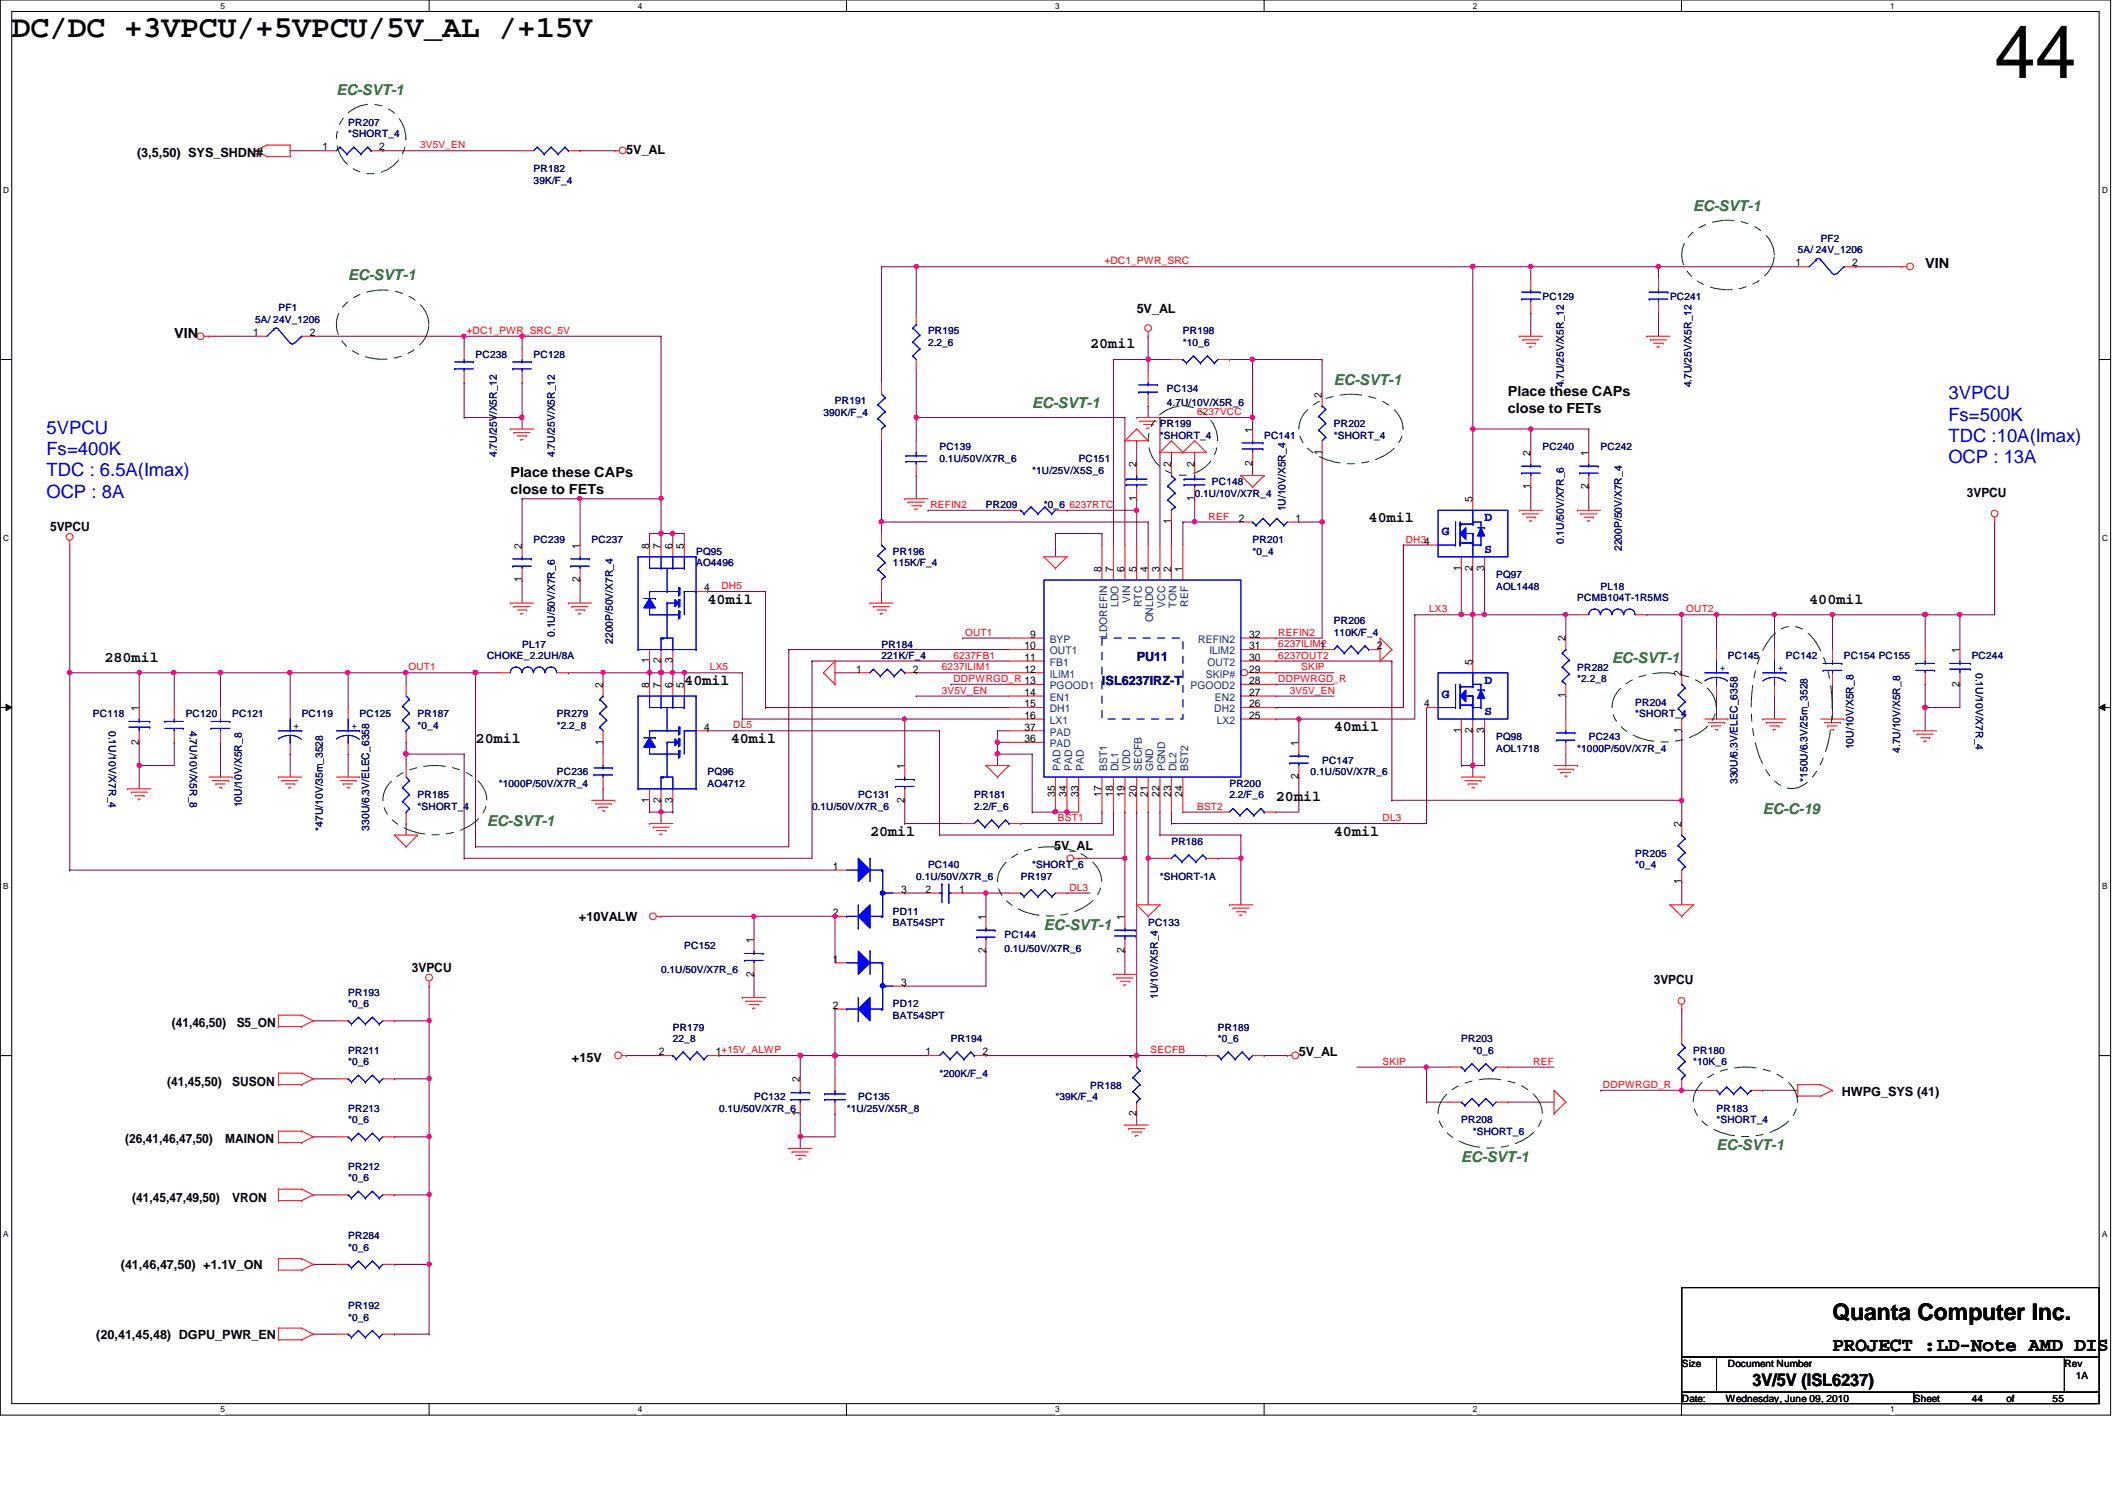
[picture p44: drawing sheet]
<svg xmlns="http://www.w3.org/2000/svg" width="297mm" height="210mm" viewBox="0 0 297 210" stroke-linecap="round" stroke-linejoin="round" font-family="sans-serif">
<defs><g id="words">
<text font-size="10.4" x="279.6" y="10.9">44</text>
<text font-size="4.4" x="1.6" y="5.2">DC/DC +3VPCU/+5VPCU/5V_AL /+15V</text>
<text font-size="3.2" x="256.9" y="185">Quanta Computer Inc.</text>
<text font-size="2.8" x="256.9" y="189.3">PROJECT :LD-Note AMD DIS</text>
<g font-size="2.6" fill="#00f">
<text x="273.1" y="56">3VPCU</text>
<text x="273.1" y="58.9">Fs=500K</text>
<text x="6.5" y="60.8">5VPCU</text>
<text x="6.5" y="63.8">Fs=400K</text>
<text x="273.1" y="61.9">TDC :10A(Imax)</text>
<text x="273.1" y="64.9">OCP : 13A</text>
<text x="6.5" y="66.8">TDC : 6.5A(Imax)</text>
<text x="6.5" y="69.7">OCP : 8A</text>
</g>
<text font-size="2.4" x="245.7" y="194.2">3V/5V (ISL6237)</text>
<g font-size="2.1" fill="#008000">
<text x="47.2" y="13.3">EC-SVT-1</text>
<text x="237.4" y="29.5">EC-SVT-1</text>
<text x="48.8" y="39.3">EC-SVT-1</text>
<text x="187" y="53.9">EC-SVT-1</text>
<text x="144.7" y="57.1">EC-SVT-1</text>
<text x="226" y="92.9">EC-SVT-1</text>
<text x="68.3" y="115.7">EC-SVT-1</text>
<text x="247.1" y="114">EC-C-19</text>
<text x="146.3" y="130.3">EC-SVT-1</text>
<text x="240.6" y="161.2">EC-SVT-1</text>
<text x="204.8" y="162.8">EC-SVT-1</text>
</g>
<g font-size="2.1">
<text x="152.8" y="48.8">20mil</text>
<text x="191.9" y="73.2">40mil</text>
<text x="99.2" y="84.6">40mil</text>
<text x="253.6" y="84.6">400mil</text>
<text x="14.6" y="92.7">280mil</text>
<text x="95.9" y="96">40mil</text>
<text x="66.7" y="104.1">20mil</text>
<text x="102.4" y="104.1">40mil</text>
<text x="187" y="102.4">40mil</text>
<text x="178.9" y="112.2">20mil</text>
<text x="122" y="117.1">20mil</text>
<text x="187" y="117.1">40mil</text>
</g>
<g font-size="1.9">
<text x="269.9" y="37.5">VIN</text>
<text x="24.4" y="47.3">VIN</text>
<text x="211.4" y="55.5">Place these CAPs</text>
<text x="211.4" y="57.8">close to FETs</text>
<text x="71.5" y="66.8">Place these CAPs</text>
<text x="71.5" y="69.2">close to FETs</text>
</g>
<g font-size="1.8">
<text x="19.2" y="22">(3,5,50) SYS_SHDN#</text>
<text x="87.8" y="21.6">5V_AL</text>
<text x="159.3" y="43.9">5V_AL</text>
<text x="275.7" y="69.6">3VPCU</text>
<text x="7" y="74.5">5VPCU</text>
<text x="147.8" y="119.2">5V_AL</text>
<text x="81.1" y="129.1">+10VALW</text>
<text x="57.7" y="136.2">3VPCU</text>
<text x="231.8" y="137.9">3VPCU</text>
<text x="24.1" y="143.9">(41,46,50)</text>
<text x="33.2" y="143.9">S5_ON</text>
<text x="80.2" y="148.8">+15V</text>
<text x="182.1" y="148">5V_AL</text>
<text x="23.4" y="152.1">(41,45,50)</text>
<text x="32.6" y="152.1">SUSON</text>
<text x="258.2" y="153.6">HWPG_SYS (41)</text>
<text x="17.6" y="160.1">(26,41,46,47,50)</text>
<text x="31.6" y="160.1">MAINON</text>
<text x="18.5" y="168.4">(41,45,47,49,50)</text>
<text x="32.6" y="168.4">VRON</text>
<text x="16.9" y="177.8">(41,46,47,50) +1.1V_ON</text>
<text x="13.5" y="187.6">(20,41,45,48) DGPU_PWR_EN</text>
</g>
<g font-size="1.8" fill="#00f">
<text x="202.1" y="75">G</text>
<text x="208.1" y="73">D</text>
<text x="208.1" y="77.4">S</text>
<text x="208.1" y="95.8">D</text>
<text x="202.1" y="97.7">G</text>
<text x="208.1" y="100.2">S</text>
</g>
<g font-size="1.8" fill="#000080">
<text x="154.5" y="95.9">ISL6237IRZ-T</text>
<text x="159.3" y="92.7">PU11</text>
</g>
<g font-size="1.5">
<text x="45.2" y="21.1">1</text>
<text x="53.2" y="21.1">2</text>
<text x="251.7" y="37.3">1</text>
<text x="259.6" y="37.3">2</text>
<text x="35.5" y="47.1">1</text>
<text x="43.4" y="47.1">2</text>
<text x="185.3" y="55.8" transform="rotate(-90 185.3 55.8)">2</text>
<text x="159.3" y="65.5" transform="rotate(-90 159.3 65.5)">2</text>
<text x="164.2" y="65.5" transform="rotate(-90 164.2 65.5)">2</text>
<text x="167.4" y="65.5" transform="rotate(-90 167.4 65.5)">2</text>
<text x="175.6" y="65.3" transform="rotate(-90 175.6 65.3)">2</text>
<text x="175.6" y="60.6" transform="rotate(-90 175.6 60.6)">1</text>
<text x="185.3" y="63.7" transform="rotate(-90 185.3 63.7)">1</text>
<text x="214.5" y="63.9" transform="rotate(-90 214.5 63.9)">2</text>
<text x="222.7" y="63.9" transform="rotate(-90 222.7 63.9)">1</text>
<text x="159.3" y="70.2" transform="rotate(-90 159.3 70.2)">1</text>
<text x="167.4" y="70.2" transform="rotate(-90 167.4 70.2)">1</text>
<text x="206.4" y="70.4" transform="rotate(-90 206.4 70.4)">5</text>
<text x="214.5" y="68.6" transform="rotate(-90 214.5 68.6)">1</text>
<text x="222.7" y="68.6" transform="rotate(-90 222.7 68.6)">2</text>
<text x="73.1" y="76.9" transform="rotate(-90 73.1 76.9)">2</text>
<text x="81.3" y="76.9" transform="rotate(-90 81.3 76.9)">1</text>
<text x="91" y="76.9" transform="rotate(-90 91 76.9)">8</text>
<text x="92.6" y="76.9" transform="rotate(-90 92.6 76.9)">7</text>
<text x="94.3" y="76.9" transform="rotate(-90 94.3 76.9)">6</text>
<text x="95.9" y="76.9" transform="rotate(-90 95.9 76.9)">5</text>
<text x="164.2" y="73.4" transform="rotate(-90 164.2 73.4)">1</text>
<text x="173.6" y="73.1">2</text>
<text x="181.6" y="73.1">1</text>
<text x="73.1" y="81.6" transform="rotate(-90 73.1 81.6)">1</text>
<text x="81.3" y="81.6" transform="rotate(-90 81.3 81.6)">2</text>
<text x="98.7" y="82.8">4</text>
<text x="154.4" y="80.1" transform="rotate(-90 154.4 80.1)">8</text>
<text x="156" y="80.1" transform="rotate(-90 156 80.1)">7</text>
<text x="157.6" y="80.1" transform="rotate(-90 157.6 80.1)">6</text>
<text x="159.3" y="80.1" transform="rotate(-90 159.3 80.1)">5</text>
<text x="160.9" y="80.1" transform="rotate(-90 160.9 80.1)">4</text>
<text x="162.6" y="80.1" transform="rotate(-90 162.6 80.1)">3</text>
<text x="164.2" y="80.1" transform="rotate(-90 164.2 80.1)">2</text>
<text x="165.8" y="80.1" transform="rotate(-90 165.8 80.1)">1</text>
<text x="204.8" y="80" transform="rotate(-90 204.8 80)">1</text>
<text x="206.4" y="80" transform="rotate(-90 206.4 80)">2</text>
<text x="208.1" y="80" transform="rotate(-90 208.1 80)">3</text>
<text x="144.4" y="89.4">9</text>
<text x="175.1" y="89.4">32</text>
<text x="219.5" y="89.9" transform="rotate(-90 219.5 89.9)">2</text>
<text x="91" y="93" transform="rotate(-90 91 93)">1</text>
<text x="92.6" y="93" transform="rotate(-90 92.6 93)">2</text>
<text x="94.3" y="93" transform="rotate(-90 94.3 93)">3</text>
<text x="120" y="94.2">1</text>
<text x="128" y="94.2">2</text>
<text x="143.6" y="91">10</text>
<text x="143.6" y="92.6">11</text>
<text x="143.6" y="94.2">12</text>
<text x="175.1" y="95.8">28</text>
<text x="175.1" y="94.2">29</text>
<text x="175.1" y="92.6">30</text>
<text x="175.1" y="91">31</text>
<text x="185" y="91">1</text>
<text x="193" y="91">2</text>
<text x="206.4" y="93.1" transform="rotate(-90 206.4 93.1)">5</text>
<text x="235.7" y="94.7" transform="rotate(-90 235.7 94.7)">2</text>
<text x="274.7" y="91.5" transform="rotate(-90 274.7 91.5)">1</text>
<text x="19.5" y="99.6" transform="rotate(-90 19.5 99.6)">1</text>
<text x="84.5" y="96.4" transform="rotate(-90 84.5 96.4)">2</text>
<text x="91" y="96.4" transform="rotate(-90 91 96.4)">8</text>
<text x="92.6" y="96.4" transform="rotate(-90 92.6 96.4)">7</text>
<text x="94.3" y="96.4" transform="rotate(-90 94.3 96.4)">6</text>
<text x="95.9" y="96.4" transform="rotate(-90 95.9 96.4)">5</text>
<text x="143.6" y="97.5">14</text>
<text x="143.6" y="99.1">15</text>
<text x="143.6" y="100.7">16</text>
<text x="175.1" y="100.7">25</text>
<text x="175.1" y="99.1">26</text>
<text x="175.1" y="97.5">27</text>
<text x="199.6" y="99.1">4</text>
<text x="219.5" y="97.8" transform="rotate(-90 219.5 97.8)">1</text>
<text x="274.7" y="96.2" transform="rotate(-90 274.7 96.2)">2</text>
<text x="19.5" y="104.4" transform="rotate(-90 19.5 104.4)">2</text>
<text x="84.5" y="104.4" transform="rotate(-90 84.5 104.4)">1</text>
<text x="98.7" y="102.4">4</text>
<text x="126.8" y="107.7" transform="rotate(-90 126.8 107.7)">1</text>
<text x="143.6" y="104">36</text>
<text x="143.6" y="102.4">37</text>
<text x="182" y="104.5" transform="rotate(-90 182 104.5)">1</text>
<text x="204.8" y="102.7" transform="rotate(-90 204.8 102.7)">1</text>
<text x="206.4" y="102.7" transform="rotate(-90 206.4 102.7)">2</text>
<text x="208.1" y="102.7" transform="rotate(-90 208.1 102.7)">3</text>
<text x="235.7" y="102.7" transform="rotate(-90 235.7 102.7)">1</text>
<text x="91" y="112.5" transform="rotate(-90 91 112.5)">1</text>
<text x="92.6" y="112.5" transform="rotate(-90 92.6 112.5)">2</text>
<text x="94.3" y="112.5" transform="rotate(-90 94.3 112.5)">3</text>
<text x="126.8" y="112.5" transform="rotate(-90 126.8 112.5)">2</text>
<text x="147.9" y="111.6" transform="rotate(-90 147.9 111.6)">35</text>
<text x="149.5" y="111.6" transform="rotate(-90 149.5 111.6)">34</text>
<text x="151.2" y="111.6" transform="rotate(-90 151.2 111.6)">33</text>
<text x="154.4" y="111.6" transform="rotate(-90 154.4 111.6)">17</text>
<text x="156" y="111.6" transform="rotate(-90 156 111.6)">18</text>
<text x="157.6" y="111.6" transform="rotate(-90 157.6 111.6)">19</text>
<text x="159.3" y="111.6" transform="rotate(-90 159.3 111.6)">20</text>
<text x="160.9" y="111.6" transform="rotate(-90 160.9 111.6)">21</text>
<text x="162.6" y="111.6" transform="rotate(-90 162.6 111.6)">22</text>
<text x="164.2" y="111.6" transform="rotate(-90 164.2 111.6)">23</text>
<text x="165.8" y="111.6" transform="rotate(-90 165.8 111.6)">24</text>
<text x="182" y="109.2" transform="rotate(-90 182 109.2)">2</text>
<text x="235.7" y="115.9" transform="rotate(-90 235.7 115.9)">2</text>
<text x="116.8" y="121.9">1</text>
<text x="126.3" y="125.1">3</text>
<text x="129.7" y="125.1">2</text>
<text x="134.4" y="125.1">1</text>
<text x="235.7" y="123.9" transform="rotate(-90 235.7 123.9)">1</text>
<text x="116.8" y="128.4">2</text>
<text x="138.2" y="128.9" transform="rotate(-90 138.2 128.9)">1</text>
<text x="157.6" y="128.9" transform="rotate(-90 157.6 128.9)">1</text>
<text x="105.7" y="136.9" transform="rotate(-90 105.7 136.9)">2</text>
<text x="105.7" y="132.1" transform="rotate(-90 105.7 132.1)">1</text>
<text x="116.8" y="134.9">1</text>
<text x="138.2" y="133.6" transform="rotate(-90 138.2 133.6)">2</text>
<text x="157.6" y="133.6" transform="rotate(-90 157.6 133.6)">2</text>
<text x="116.8" y="141.4">2</text>
<text x="126.3" y="138.1">3</text>
<text x="92.4" y="147.9">2</text>
<text x="100.3" y="147.9">1+15V_ALWP</text>
<text x="129.7" y="147.9">1</text>
<text x="137.7" y="147.9">2</text>
<text x="159.3" y="148.4" transform="rotate(-90 159.3 148.4)">1</text>
<text x="112.1" y="151.6" transform="rotate(-90 112.1 151.6)">2</text>
<text x="112.1" y="156.4" transform="rotate(-90 112.1 156.4)">1</text>
<text x="159.3" y="156.4" transform="rotate(-90 159.3 156.4)">2</text>
</g>
<g font-size="1.5" fill="#004080">
<text x="155.2" y="89.4" transform="rotate(-90 155.2 89.4)">LDOREFIN</text>
<text x="156.8" y="85" transform="rotate(-90 156.8 85)">LDO</text>
<text x="158.4" y="84.5" transform="rotate(-90 158.4 84.5)">VIN</text>
<text x="160.1" y="85.1" transform="rotate(-90 160.1 85.1)">RTC</text>
<text x="161.7" y="87.2" transform="rotate(-90 161.7 87.2)">ONLDO</text>
<text x="163.3" y="85.2" transform="rotate(-90 163.3 85.2)">VCC</text>
<text x="164.9" y="85.1" transform="rotate(-90 164.9 85.1)">TON</text>
<text x="166.5" y="85" transform="rotate(-90 166.5 85)">REF</text>
<text x="147.1" y="90.1">BYP</text>
<text x="147.1" y="91.7">OUT1</text>
<text x="147.1" y="93.3">FB1</text>
<text x="147.1" y="95">ILIM1</text>
<text x="168" y="90.1">REFIN2</text>
<text x="169" y="95">SKIP#</text>
<text x="169.2" y="93.3">OUT2</text>
<text x="169.5" y="91.7">ILIM2</text>
<text x="147.1" y="96.6">PGOOD1</text>
<text x="147.1" y="98.2">EN1</text>
<text x="147.1" y="99.8">DH1</text>
<text x="147.1" y="101.4">LX1</text>
<text x="166.9" y="96.6">PGOOD2</text>
<text x="170.2" y="99.8">DH2</text>
<text x="170.3" y="98.2">EN2</text>
<text x="170.6" y="101.4">LX2</text>
<text x="147.1" y="104.7">PAD</text>
<text x="147.1" y="103.1">PAD</text>
<text x="148.7" y="108.1" transform="rotate(-90 148.7 108.1)">PAD</text>
<text x="150.3" y="108.1" transform="rotate(-90 150.3 108.1)">PAD</text>
<text x="151.9" y="108.1" transform="rotate(-90 151.9 108.1)">PAD</text>
<text x="155.2" y="108.1" transform="rotate(-90 155.2 108.1)">BST1</text>
<text x="156.8" y="108.1" transform="rotate(-90 156.8 108.1)">DL1</text>
<text x="158.4" y="108.1" transform="rotate(-90 158.4 108.1)">VDD</text>
<text x="160.1" y="108.1" transform="rotate(-90 160.1 108.1)">SECFB</text>
<text x="161.7" y="108.1" transform="rotate(-90 161.7 108.1)">GND</text>
<text x="163.3" y="108.1" transform="rotate(-90 163.3 108.1)">PGND</text>
<text x="164.9" y="108.1" transform="rotate(-90 164.9 108.1)">DL2</text>
<text x="166.5" y="108.1" transform="rotate(-90 166.5 108.1)">BST2</text>
</g>
<g font-size="1.4" fill="#000080">
<text x="48.8" y="17.6">PR207</text>
<text x="48.8" y="19.2">*SHORT_4</text>
<text x="74.8" y="24.1">PR182</text>
<text x="74.8" y="25.7">39K/F_4</text>
<text x="252" y="35.5">5A/ 24V_1206</text>
<text x="255.2" y="33.9">PF2</text>
<text x="216.2" y="42">PC129</text>
<text x="234.1" y="42">PC241</text>
<text x="35.8" y="45.2">5A/ 24V_1206</text>
<text x="39" y="43.6">PF1</text>
<text x="130.1" y="46.9">PR195</text>
<text x="165.8" y="46.9">PR198</text>
<text x="66.7" y="50.1">PC238</text>
<text x="74.8" y="50.1">PC128</text>
<text x="130.1" y="48.5">2.2_6</text>
<text x="165.8" y="48.5">*10_6</text>
<text x="115.4" y="58.3">390K/F_4</text>
<text x="117" y="56.6">PR191</text>
<text x="162.6" y="59.9">PR199</text>
<text x="163.6" y="55">PC134</text>
<text x="163.6" y="56.9">4.7U/10V/X5R_6</text>
<text x="187" y="59.9">PR202</text>
<text x="219.2" y="54.3" transform="rotate(-90 219.2 54.3)">4.7U/25V/X5R_12</text>
<text x="237.1" y="54.3" transform="rotate(-90 237.1 54.3)">4.7U/25V/X5R_12</text>
<text x="69.6" y="64.1" transform="rotate(-90 69.6 64.1)">4.7U/25V/X5R_12</text>
<text x="77.8" y="64.1" transform="rotate(-90 77.8 64.1)">4.7U/25V/X5R_12</text>
<text x="131.7" y="63.1">PC139</text>
<text x="131.7" y="64.7">0.1U/50V/X7R_6</text>
<text x="151.2" y="64.7">PC151</text>
<text x="162.6" y="61.5">*SHORT_4</text>
<text x="177.2" y="61.5">PC141</text>
<text x="187" y="61.5">*SHORT_4</text>
<text x="216.2" y="63.1">PC240</text>
<text x="224.4" y="63.1">PC242</text>
<text x="138.2" y="71.2">PR209</text>
<text x="144.7" y="66.4">*1U/25V/X5S_6</text>
<text x="146.3" y="71.2">*0_6</text>
<text x="167.5" y="69.6">0.1U/10V/X7R_4</text>
<text x="169.9" y="68">PC148</text>
<text x="180.2" y="71.7" transform="rotate(-90 180.2 71.7)">1U/10V/X5R_4</text>
<text x="74.8" y="76.1">PC239</text>
<text x="82.9" y="76.1">PC237</text>
<text x="97.6" y="77.7">PQ95</text>
<text x="125.2" y="77.7">PR196</text>
<text x="175.6" y="76.1">PR201</text>
<text x="175.6" y="77.7">*0_4</text>
<text x="219.2" y="76.2" transform="rotate(-90 219.2 76.2)">0.1U/50V/X7R_6</text>
<text x="227.3" y="77.2" transform="rotate(-90 227.3 77.2)">2200P/50V/X7R_4</text>
<text x="97.6" y="79.4">AO4496</text>
<text x="125.2" y="79.4">115K/F_4</text>
<text x="209.7" y="81">PQ97</text>
<text x="209.7" y="82.6">AOL1448</text>
<text x="224.4" y="82.6">PL18</text>
<text x="77.8" y="89.2" transform="rotate(-90 77.8 89.2)">0.1U/50V/X7R_6</text>
<text x="187" y="87.5">PR206</text>
<text x="187" y="89.1">110K/F_4</text>
<text x="221.1" y="84.2">PCMB104T-1R5MS</text>
<text x="68.3" y="92.4">CHOKE_2.2UH/8A</text>
<text x="73.2" y="90.8">PL17</text>
<text x="85.9" y="90.2" transform="rotate(-90 85.9 90.2)">2200P/50V/X7R_4</text>
<text x="123.6" y="90.8">PR184</text>
<text x="123.6" y="92.4">221K/F_4</text>
<text x="221.1" y="94">PR282</text>
<text x="221.1" y="95.6">*2.2_8</text>
<text x="242.2" y="92.4">PC145</text>
<text x="250.4" y="92.4">PC142</text>
<text x="258.5" y="92.4">PC154 PC155</text>
<text x="276.4" y="92.4">PC244</text>
<text x="277" y="94.3" transform="rotate(90 277 94.3)">0.1U/10V/X7R_4</text>
<text x="13" y="100.5">PC118</text>
<text x="26" y="100.5">PC120</text>
<text x="32.6" y="100.5">PC121</text>
<text x="42.3" y="100.5">PC119</text>
<text x="50.4" y="100.5">PC125</text>
<text x="58.5" y="100.5">PR187</text>
<text x="78.1" y="100.5">PR279</text>
<text x="229.2" y="98.9">PR204</text>
<text x="229.2" y="100.5">*SHORT_4</text>
<text x="15.2" y="102.4" transform="rotate(90 15.2 102.4)">0.1U/10V/X7R_4</text>
<text x="26.6" y="102.4" transform="rotate(90 26.6 102.4)">4.7U/10V/X5R_8</text>
<text x="58.5" y="102.1">*0_4</text>
<text x="78.1" y="102.1">*2.2_8</text>
<text x="185.3" y="107">PC147</text>
<text x="209.7" y="103.8">PQ98</text>
<text x="209.7" y="105.4">AOL1718</text>
<text x="221.1" y="105.4">*1000P/50V/X7R_4</text>
<text x="222.7" y="103.8">PC243</text>
<text x="259.8" y="105" transform="rotate(-90 259.8 105)">10U/10V/X5R_8</text>
<text x="266.4" y="105.5" transform="rotate(-90 266.4 105.5)">4.7U/10V/X5R_8</text>
<text x="33.9" y="113.1" transform="rotate(-90 33.9 113.1)">10U/10V/X5R_8</text>
<text x="58.5" y="111.9">PR185</text>
<text x="58.5" y="113.5">*SHORT_4</text>
<text x="69.9" y="110.2">*1000P/50V/X7R_4</text>
<text x="78.1" y="108.6">PC236</text>
<text x="99.2" y="108.6">PQ96</text>
<text x="99.2" y="110.2">AO4712</text>
<text x="113.8" y="113.5">0.1U/50V/X7R_6</text>
<text x="120.3" y="111.9">PC131</text>
<text x="136.6" y="111.9">PR181</text>
<text x="136.6" y="113.5">2.2/F_6</text>
<text x="172.3" y="110.2">PR200</text>
<text x="172.3" y="111.9">2.2/F_6</text>
<text x="183.7" y="108.6">0.1U/50V/X7R_6</text>
<text x="243.6" y="109.9" transform="rotate(-90 243.6 109.9)">330U/6.3V/ELEC_6358</text>
<text x="253.4" y="109.6" transform="rotate(-90 253.4 109.6)">*150U/6.3V/25m_3528</text>
<text x="45.3" y="116.4" transform="rotate(-90 45.3 116.4)">*47U/10V/35m_3528</text>
<text x="51.8" y="116.4" transform="rotate(-90 51.8 116.4)">330U/6.3V/ELEC_6358</text>
<text x="164.2" y="118.4">PR186</text>
<text x="128.4" y="123.3">0.1U/50V/X7R_6</text>
<text x="130.1" y="121.6">PC140</text>
<text x="143.1" y="123.3">PR197</text>
<text x="144.7" y="121.6">*SHORT_6</text>
<text x="162.6" y="123.3">*SHORT-1A</text>
<text x="229.2" y="120">PR205</text>
<text x="229.2" y="121.6">*0_4</text>
<text x="125.2" y="128.1">PD11</text>
<text x="125.2" y="129.8">BAT54SPT</text>
<text x="140.8" y="131.4">PC144</text>
<text x="160.9" y="129.8">PC133</text>
<text x="92.7" y="136.3">0.1U/50V/X7R_6</text>
<text x="95.9" y="133">PC152</text>
<text x="140.8" y="133.3">0.1U/50V/X7R_6</text>
<text x="48.8" y="139.5">PR193</text>
<text x="48.8" y="141.1">*0_6</text>
<text x="125.2" y="141.1">PD12</text>
<text x="125.2" y="142.7">BAT54SPT</text>
<text x="162.3" y="140" transform="rotate(-90 162.3 140)">1U/10V/X5R_4</text>
<text x="48.8" y="147.7">PR211</text>
<text x="48.8" y="149.3">*0_6</text>
<text x="94.3" y="144.4">PR179</text>
<text x="94.3" y="146">22_8</text>
<text x="133.3" y="146">PR194</text>
<text x="170.7" y="144.4">PR189</text>
<text x="170.7" y="146">*0_6</text>
<text x="204.8" y="146">PR203</text>
<text x="206.5" y="147.7">*0_6</text>
<text x="237.4" y="147.7">PR180</text>
<text x="237.4" y="149.3">*10K_6</text>
<text x="48.8" y="155.8">PR213</text>
<text x="100.8" y="155.8">0.1U/50V/X7R_6</text>
<text x="105.7" y="154.1">PC132</text>
<text x="118.7" y="155.8">*1U/25V/X5R_8</text>
<text x="120.3" y="154.1">PC135</text>
<text x="131.7" y="150.9">*200K/F_4</text>
<text x="148" y="154.1">*39K/F_4</text>
<text x="152.8" y="152.5">PR188</text>
<text x="240.6" y="155.8">PR183</text>
<text x="48.8" y="157.4">*0_6</text>
<text x="204.8" y="157.4">PR208</text>
<text x="206.5" y="159">*SHORT_6</text>
<text x="240.6" y="157.4">*SHORT_4</text>
<text x="48.8" y="163.9">PR212</text>
<text x="48.8" y="165.5">*0_6</text>
<text x="48.8" y="173.7">PR284</text>
<text x="48.8" y="175.3">*0_6</text>
<text x="48.8" y="183.4">PR192</text>
<text x="48.8" y="185">*0_6</text>
</g>
<g font-size="1.4" fill="#f00">
<text x="58.9" y="20.8">3V5V_EN</text>
<text x="154.8" y="37">+DC1_PWR_SRC</text>
<text x="65.4" y="46.8">+DC1_PWR_SRC_5V</text>
<text x="167.8" y="58.2">6237VCC</text>
<text x="130.4" y="71.2">REFIN2</text>
<text x="149.9" y="71.2">6237RTC</text>
<text x="169.4" y="72.8">REF</text>
<text x="197.1" y="76">DH34</text>
<text x="101.1" y="82.5">DH5</text>
<text x="135.3" y="89.1">OUT1</text>
<text x="179.2" y="89.1">REFIN2</text>
<text x="200.3" y="85.8">LX3</text>
<text x="236.4" y="85.8">OUT2</text>
<text x="57.3" y="93.9">OUT1</text>
<text x="99.5" y="93.9">LX5</text>
<text x="132" y="93.9">6237ILIM1</text>
<text x="133.6" y="92.3">6237FB1</text>
<text x="133.6" y="95.5">DDPWRGD_R 13</text>
<text x="179.2" y="90.7">6237ILIM2</text>
<text x="179.2" y="92.3">6237OUT2</text>
<text x="179.2" y="95.5">DDPWRGD_R</text>
<text x="182.4" y="93.9">SKIP</text>
<text x="132" y="97.2">3V5V_EN</text>
<text x="180.8" y="97.2">3V5V_EN</text>
<text x="102.8" y="102.1">DL5</text>
<text x="167.8" y="113.5">BST2</text>
<text x="148.3" y="115.1">BST1</text>
<text x="193.8" y="115.1">DL3</text>
<text x="149.9" y="124.8">DL3</text>
<text x="161.3" y="147.6">SECFB</text>
<text x="193.8" y="149.2">SKIP</text>
<text x="214.9" y="149.2">REF</text>
<text x="224.7" y="152.4">DDPWRGD_R</text>
</g>
<g font-size="1.4" fill="#00f">
<text x="241.1" y="94">+</text>
<text x="249.2" y="94">+</text>
<text x="41.1" y="102.1">+</text>
<text x="49.3" y="102.1">+</text>
</g>
<g font-size="1.4">
<text x="235.8" y="191.5">Size</text>
<text x="242.2" y="191.5">Document Number</text>
<text x="289.4" y="191.5">Rev</text>
<text x="235.8" y="196.4">Date:</text>
<text x="241.9" y="196.4">Wednesday, June 09, 2010</text>
<text x="268.3" y="196.4">Sheet</text>
<text x="276.4" y="196.4">44</text>
<text x="281.3" y="196.4">of</text>
<text x="287.7" y="196.4">55</text>
<text x="291" y="193.2">1A</text>
</g>
<g font-size="1.2">
<text x="30.9" y="1.2">5</text>
<text x="89.4" y="1.2">4</text>
<text x="147.9" y="1.2">3</text>
<text x="206.5" y="1.2">2</text>
<text x="265" y="1.2">1</text>
<text x=".5" y="27.1">D</text>
<text x="294.7" y="27.1">D</text>
<text x=".5" y="75.8">C</text>
<text x="294.7" y="75.8">C</text>
<text x=".5" y="124.6">B</text>
<text x="294.7" y="124.6">B</text>
<text x=".5" y="173.4">A</text>
<text x="294.7" y="173.4">A</text>
<text x="30.9" y="197.9">5</text>
<text x="89.4" y="197.9">4</text>
<text x="147.9" y="197.9">3</text>
<text x="206.5" y="197.9">2</text>
<text x="265" y="197.9">1</text>
</g>
</g></defs>
<path d="M0 0h295.9v198.3h-295.9zM1.6 1.6h292.7v195.1h-292.7z" fill="none" stroke="#000" stroke-width=".14"/>
<g fill="#fff">
<path d="M30.9 .2h.6v1.3h-.6z"/>
<path d="M30.9 196.8h.6v1.4h-.6z"/>
</g>
<path d="M60.2 0v1.6M60.2 196.7v1.6" fill="none" stroke="#000" stroke-width=".14"/>
<g fill="#fff">
<path d="M89.4 .2h.6v1.3h-.6z"/>
<path d="M89.4 196.8h.6v1.4h-.6z"/>
</g>
<path d="M118.7 0v1.6M118.7 196.7v1.6" fill="none" stroke="#000" stroke-width=".14"/>
<g fill="#fff">
<path d="M147.9 .2h.6v1.3h-.6z"/>
<path d="M147.9 196.8h.6v1.4h-.6z"/>
</g>
<path d="M177.2 0v1.6M177.2 196.7v1.6" fill="none" stroke="#000" stroke-width=".14"/>
<g fill="#fff">
<path d="M206.5 .2h.5v1.3h-.5z"/>
<path d="M206.5 196.8h.5v1.4h-.5z"/>
</g>
<path d="M235.7 0v1.6M235.7 196.7v1.6" fill="none" stroke="#000" stroke-width=".14"/>
<g fill="#fff">
<path d="M265 .2h.6v1.3h-.6z"/>
<path d="M265 196.8h.6v1.4h-.6z"/>
<path d="M.5 26h.8v1.3h-.8z"/>
<path d="M294.7 26h.8v1.3h-.8z"/>
<path d="M.5 74.8h.8v1.3h-.8z"/>
<path d="M294.7 74.8h.8v1.3h-.8z"/>
</g>
<path d="M0 50.4h1.6M294.3 50.4h1.6" fill="none" stroke="#000" stroke-width=".14"/>
<g fill="#fff">
<path d="M.5 123.5h.7v1.3h-.7z"/>
<path d="M294.7 123.5h.7v1.3h-.7z"/>
</g>
<path d="M0 99.1h1.6M.8 98.7l.8 .4-.8 .5zM294.3 99.1l.8-.4v.9zM294.3 99.1h1.6" fill="none" stroke="#000" stroke-width=".14"/>
<path d="M.8 98.7l.8 .4-.8 .5zM294.3 99.1l.8-.4v.9z" fill="#000"/>
<g fill="#fff">
<path d="M.5 172.3h.7v1.3h-.7z"/>
<path d="M294.7 172.3h.7v1.3h-.7z"/>
</g>
<path d="M0 147.9h1.6M294.3 147.9h1.6" fill="none" stroke="#000" stroke-width=".14"/>
<path d="M92.7 74.8h.1M92.7 74.8v1.6" fill="none" stroke="#800040" stroke-width=".14"/>
<circle cx="92.7" cy="74.7" r=".31" fill="#f0f"/>
<circle cx="92.7" cy="74.7" r=".31" fill="none" stroke="#f0f" stroke-width=".14"/>
<path d="M232.5 43.9h.1M232.5 43.9v3.2M206.5 60.1h.1M206.5 60.1v9.8M219.5 86.1h.1M219.5 86.1h1.6M84.5 104h.1M84.5 110.5h.1M84.5 104v1.7M84.5 110.5v1.6" fill="none" stroke="#800040" stroke-width=".14"/>
<circle cx="219.5" cy="86.1" r=".3" fill="#f0f"/>
<circle cx="219.5" cy="86.1" r=".3" fill="none" stroke="#f0f" stroke-width=".14"/>
<path d="M81.3 69.9h.1M81.3 69.9v6.5M81.3 69.9h11.4M73.2 81.3h.1M73.2 81.3v3.2M81.3 81.3h.1M81.3 81.3v3.2M99.2 82.9h.1M99.2 82.9h8.1" fill="none" stroke="#800040" stroke-width=".14"/>
<circle cx="81.3" cy="69.8" r=".3" fill="#f0f"/>
<circle cx="81.3" cy="69.8" r=".3" fill="none" stroke="#f0f" stroke-width=".14"/>
<g fill="none" stroke="#800040" stroke-width=".14">
<path d="M65.1 47.1h.1M65.1 53.6h.1M65.1 47.1v1.7M65.1 53.6v4.9M73.2 47.1h.1M73.2 58.5h.1M73.2 47.1v1.7M73.2 58.5v1.6M157.7 58.5h.1M157.7 58.5v17.9M73.2 69.9h.1M73.2 69.9v6.5"/>
<path d="M123.6 61.8h.1M123.6 61.8v11.4M128.4 66.6h.1M128.4 66.6v3.3M159.3 69.9h.1M159.3 69.9v1.6M56.9 94.3h.1M56.9 94.3v1.6M170.7 120.3h.1M170.7 120.3h3.2"/>
</g>
<circle cx="73.1" cy="58.5" r=".31" fill="#f0f"/>
<circle cx="73.1" cy="58.5" r=".31" fill="none" stroke="#f0f" stroke-width=".14"/>
<path d="M73.2 69.9h.1M73.2 69.9h8.1M269.9 95.9h.1M269.9 99.1h.1M269.9 95.9v6.5M274.7 86.1h.1M274.7 86.1h4.9M65.1 105.7h.1M65.1 105.7v14.6M65.1 120.3h.1M65.1 120.3h48.7" fill="none" stroke="#800040" stroke-width=".14"/>
<circle cx="269.8" cy="99.1" r=".32" fill="#f0f"/>
<circle cx="269.8" cy="99.1" r=".32" fill="none" stroke="#f0f" stroke-width=".14"/>
<path d="M256.9 86.1h.1M256.9 86.1h13M269.9 99.1h.1M269.9 86.1h.1M269.9 86.1v4.9M274.7 86.1h.1M274.7 95.9h.1M274.7 86.1v4.9M274.7 95.9v3.2h-4.8" fill="none" stroke="#800040" stroke-width=".14"/>
<circle cx="256.8" cy="86.1" r=".3" fill="#f0f"/>
<circle cx="256.8" cy="86.1" r=".3" fill="none" stroke="#f0f" stroke-width=".14"/>
<path d="M149.6 71.5h.1M149.6 71.5h9.7" fill="none" stroke="#800040" stroke-width=".14"/>
<circle cx="159.3" cy="71.5" r=".3" fill="#f0f"/>
<circle cx="159.3" cy="71.5" r=".3" fill="none" stroke="#f0f" stroke-width=".14"/>
<g fill="none" stroke="#800040" stroke-width=".14">
<path d="M175.6 50.4h.1M175.6 50.4h9.7M159.3 61.8h.1M159.3 71.5h.1M159.3 61.8v3.2M159.3 71.5v4.9M165.8 73.2h.1M165.8 73.2h8.1M167.5 73.2h.1M269.9 86.1h.1M269.9 86.1h4.8M235.8 112.1h.1"/>
<path d="M235.8 112.1v3.3"/>
</g>
<circle cx="274.7" cy="86.1" r=".3" fill="#f0f"/>
<circle cx="274.7" cy="86.1" r=".3" fill="none" stroke="#f0f" stroke-width=".14"/>
<circle cx="269.9" cy="86.1" r=".31" fill="#f0f"/>
<circle cx="269.9" cy="86.1" r=".31" fill="none" stroke="#f0f" stroke-width=".14"/>
<path d="M159.3 113.8h.1M159.3 113.8v34.1h-21.1M235.8 123.5h.1M235.8 123.5v3.3M138.2 147.9h.1" fill="none" stroke="#800040" stroke-width=".14"/>
<circle cx="159.3" cy="147.9" r=".31" fill="#f0f"/>
<circle cx="159.3" cy="147.9" r=".31" fill="none" stroke="#f0f" stroke-width=".14"/>
<path d="M117 147.9h.1M117 147.9h13.1" fill="none" stroke="#800040" stroke-width=".14"/>
<circle cx="117" cy="147.9" r=".31" fill="#f0f"/>
<circle cx="117" cy="147.9" r=".31" fill="none" stroke="#f0f" stroke-width=".14"/>
<path d="M65.1 58.5h.1M65.1 58.5h8.1M112.2 159.3h.1M112.2 159.3v1.6M159.3 156h.1M159.3 156v1.6" fill="none" stroke="#800040" stroke-width=".14"/>
<circle cx="112.2" cy="159.3" r=".3" fill="#f0f"/>
<circle cx="112.2" cy="159.3" r=".3" fill="none" stroke="#f0f" stroke-width=".14"/>
<g fill="none" stroke="#800040" stroke-width=".14">
<path d="M130.1 71.5h.1M130.1 71.5h11.3M182.1 73.2h.1M185.3 63.4h.1M185.3 63.4v9.8h-3.2M24.4 94.3h.1M24.4 94.3v4.8M48.8 94.3h.1M48.8 94.3h8.1M100.8 147.9h.1M100.8 147.9h11.4M112.2 159.3h.1"/>
<path d="M112.2 156h.1M112.2 147.9h.1M112.2 147.9v3.3M112.2 156v3.3M117 156h.1M117 147.9h.1M117 147.9v3.3M117 156v3.3h-4.8"/>
</g>
<circle cx="56.9" cy="94.2" r=".3" fill="#f0f"/>
<circle cx="56.9" cy="94.2" r=".3" fill="none" stroke="#f0f" stroke-width=".14"/>
<circle cx="48.8" cy="94.2" r=".3" fill="#f0f"/>
<circle cx="48.8" cy="94.2" r=".3" fill="none" stroke="#f0f" stroke-width=".14"/>
<path d="M19.5 107.3h.1M19.5 107.3v3.2" fill="none" stroke="#800040" stroke-width=".14"/>
<circle cx="19.5" cy="107.2" r=".31" fill="#f0f"/>
<circle cx="19.5" cy="107.2" r=".31" fill="none" stroke="#f0f" stroke-width=".14"/>
<path d="M19.5 94.3h.1M19.5 94.3v4.8M19.5 94.3h4.9M19.5 107.3h.1M24.4 104h.1M24.4 104v3.3h-4.9" fill="none" stroke="#800040" stroke-width=".14"/>
<circle cx="19.5" cy="94.2" r=".3" fill="#f0f"/>
<circle cx="19.5" cy="94.2" r=".3" fill="none" stroke="#f0f" stroke-width=".14"/>
<g fill="none" stroke="#800040" stroke-width=".14">
<path d="M260.1 37.4h.1M260.1 37.4h6.5M196.7 76.4h.1M196.7 76.4v22.7M200 99.1h.1M200 99.1v16.3M19.5 104h.1M19.5 104v3.3M159.3 147.9h9.8M169.1 147.9h.1M177.2 147.9h.1M177.2 147.9h3.3"/>
<path d="M235.8 152.8h.1M235.8 152.8h3.2"/>
</g>
<circle cx="235.7" cy="152.8" r=".3" fill="#f0f"/>
<circle cx="235.7" cy="152.8" r=".3" fill="none" stroke="#f0f" stroke-width=".14"/>
<path d="M9.8 94.3h.1M9.8 94.3v27.6M224.4 152.8h.1M224.4 152.8h11.4M247.1 152.8h.1M247.1 152.8h4.9" fill="none" stroke="#800040" stroke-width=".14"/>
<circle cx="9.8" cy="94.2" r=".31" fill="#f0f"/>
<circle cx="9.8" cy="94.2" r=".31" fill="none" stroke="#f0f" stroke-width=".14"/>
<path d="M232.5 37.4h.1M232.5 37.4v1.6M200 149.5h.1M200 149.5h3.2" fill="none" stroke="#800040" stroke-width=".14"/>
<circle cx="199.9" cy="149.5" r=".3" fill="#f0f"/>
<circle cx="199.9" cy="149.5" r=".3" fill="none" stroke="#f0f" stroke-width=".14"/>
<path d="M91.1 94.3h.1M91.1 94.3h1.6M131.7 117h.1M131.7 117h24.4M190.2 149.5h9.8M200 149.5h.1M200 154.4h.1M200 149.5v4.9M200 154.4h3.2" fill="none" stroke="#800040" stroke-width=".14"/>
<circle cx="92.7" cy="94.2" r=".3" fill="#f0f"/>
<circle cx="92.7" cy="94.2" r=".3" fill="none" stroke="#f0f" stroke-width=".14"/>
<circle cx="91" cy="94.2" r=".31" fill="#f0f"/>
<circle cx="91" cy="94.2" r=".31" fill="none" stroke="#f0f" stroke-width=".14"/>
<path d="M66.7 94.3h.1M66.7 94.3h3.2" fill="none" stroke="#800040" stroke-width=".14"/>
<circle cx="66.7" cy="94.2" r=".31" fill="#f0f"/>
<circle cx="66.7" cy="94.2" r=".31" fill="none" stroke="#f0f" stroke-width=".14"/>
<path d="M73.2 53.6h.1M73.2 53.6v4.9M160.9 50.4h.1M160.9 50.4h3.3M149.6 125.1h.1M149.6 125.1h3.2M160.9 120.3h.1M160.9 120.3h1.7M211.4 149.5h.1M211.4 154.4h.1M211.4 149.5h6.4M211.4 154.4h6.4" fill="none" stroke="#800040" stroke-width=".14"/>
<circle cx="160.9" cy="120.3" r=".3" fill="#f0f"/>
<circle cx="160.9" cy="120.3" r=".3" fill="none" stroke="#f0f" stroke-width=".14"/>
<path d="M167.5 69.9h.1M167.5 69.9v3.3M160.9 113.8h.1M160.9 113.8v6.5" fill="none" stroke="#800040" stroke-width=".14"/>
<circle cx="167.4" cy="73.1" r=".3" fill="#f0f"/>
<circle cx="167.4" cy="73.1" r=".3" fill="none" stroke="#f0f" stroke-width=".14"/>
<path d="M139.8 105.7h.1M139.8 105.7h4.9" fill="none" stroke="#800040" stroke-width=".14"/>
<circle cx="139.8" cy="105.6" r=".31" fill="#f0f"/>
<circle cx="139.8" cy="105.6" r=".31" fill="none" stroke="#f0f" stroke-width=".14"/>
<path d="M173.9 120.3h.1M173.9 120.3v6.5" fill="none" stroke="#800040" stroke-width=".14"/>
<circle cx="173.9" cy="120.3" r=".3" fill="#f0f"/>
<circle cx="173.9" cy="120.3" r=".3" fill="none" stroke="#f0f" stroke-width=".14"/>
<g fill="none" stroke="#800040" stroke-width=".14">
<path d="M40.7 21.1h.1M40.7 21.1h4.8M214.6 43.9h.1M214.6 43.9v3.2M123.6 73.2h.1M123.6 73.2v1.6M206.5 60.1h.1M206.5 60.1h8.1M214.6 68.2h.1M214.6 60.1h.1M214.6 60.1v3.3M214.6 68.2v3.3"/>
<path d="M222.7 60.1h.1M222.7 68.2h.1M222.7 60.1v3.3M222.7 68.2v3.3M123.6 82.9h.1M123.6 82.9v1.6M156.1 113.8h.1M156.1 113.8v3.2"/>
</g>
<circle cx="214.6" cy="60.1" r=".3" fill="#f0f"/>
<circle cx="214.6" cy="60.1" r=".3" fill="none" stroke="#f0f" stroke-width=".14"/>
<path d="M206.5 37.4h.1M206.5 37.4v22.7M214.6 60.1h.1M214.6 60.1h8.1M144.7 105.7h.1M144.7 105.7v8.1" fill="none" stroke="#800040" stroke-width=".14"/>
<circle cx="206.5" cy="60.1" r=".3" fill="#f0f"/>
<circle cx="206.5" cy="60.1" r=".3" fill="none" stroke="#f0f" stroke-width=".14"/>
<g fill="none" stroke="#800040" stroke-width=".14">
<path d="M53.7 21.1h.1M53.7 21.1h19.5M214.6 37.4h.1M214.6 37.4v1.6M162.6 58.5h.1M162.6 58.5h13M175.6 58.5h.1M175.6 58.5v1.6M148 74.8h.1M148 74.8h6.5M160.9 73.2h.1M160.9 73.2v3.2"/>
<path d="M117 141.4h.1M117 141.4v6.5"/>
</g>
<circle cx="175.5" cy="58.5" r=".31" fill="#f0f"/>
<circle cx="175.5" cy="58.5" r=".31" fill="none" stroke="#f0f" stroke-width=".14"/>
<path d="M56.9 104h.1M56.9 104v1.7" fill="none" stroke="#800040" stroke-width=".14"/>
<circle cx="56.9" cy="105.6" r=".3" fill="#f0f"/>
<circle cx="56.9" cy="105.6" r=".3" fill="none" stroke="#f0f" stroke-width=".14"/>
<path d="M156.1 50.4h.1M156.1 50.4v26M178.9 99.1h.1M178.9 99.1h17.8M92.7 113.8h.1M92.7 113.8v1.6M151.2 120.3h.1M151.2 120.3h6.5" fill="none" stroke="#800040" stroke-width=".14"/>
<circle cx="92.7" cy="113.7" r=".3" fill="#f0f"/>
<circle cx="92.7" cy="113.7" r=".3" fill="none" stroke="#f0f" stroke-width=".14"/>
<g fill="none" stroke="#800040" stroke-width=".14">
<path d="M162.6 58.5h.1M162.6 58.5v17.9M165.8 73.2h.1M165.8 73.2v3.2M175.6 65h.1M175.6 65v1.6M196.7 76.4h.1M196.7 76.4h3.3M104.1 94.3h.1M104.1 94.3v6.5M178.9 91h.1M178.9 91h6.4"/>
<path d="M56.9 115.4h.1M56.9 115.4v1.6M104.1 100.8h.1M104.1 100.8h37.3M126.8 115.4h.1M126.8 112.1h.1M126.8 100.8h.1M126.8 115.4h8.2M126.8 100.8v6.5M126.8 112.1v3.3M143.1 115.4h.1M154.5 113.8h.1"/>
<path d="M154.5 113.8v1.6h-11.4M157.7 113.8h.1M157.7 113.8v6.5M164.2 115.4h.1M164.2 115.4h35.8M173.9 117h.1M173.9 117v3.3"/>
</g>
<circle cx="126.8" cy="100.7" r=".3" fill="#f0f"/>
<circle cx="126.8" cy="100.7" r=".3" fill="none" stroke="#f0f" stroke-width=".14"/>
<g fill="none" stroke="#800040" stroke-width=".14">
<path d="M148 74.8h.1M148 74.8v3.2M154.5 74.8h.1M154.5 74.8v1.6M164.2 73.2h.1M164.2 73.2v3.2M107.3 82.9h.1M107.3 99.1h.1M107.3 82.9v16.2M107.3 99.1h34.1M117 94.3h.1M117 94.3h3.3"/>
<path d="M178.9 94.3h.1M178.9 94.3h8.1M99.2 102.4h.1M99.2 102.4h32.5M131.7 102.4h.1M131.7 102.4v14.6M139.8 102.4h.1M139.8 102.4h1.6M139.8 102.4v1.6M162.6 113.8h.1M162.6 113.8v3.2M165.8 113.8h.1"/>
<path d="M165.8 113.8h4.9M105.7 128.4h.1M105.7 128.4h11.3M117 128.4h.1M117 128.4v6.5M126.8 138.2h.1M135 125.1h.1M135 125.1h3.2M138.2 133.3h.1M138.2 125.1h.1M138.2 133.3v4.9h-11.4M138.2 125.1v3.3"/>
</g>
<circle cx="117" cy="128.4" r=".3" fill="#f0f"/>
<circle cx="117" cy="128.4" r=".3" fill="none" stroke="#f0f" stroke-width=".14"/>
<circle cx="105.7" cy="128.4" r=".3" fill="#f0f"/>
<circle cx="105.7" cy="128.4" r=".3" fill="none" stroke="#f0f" stroke-width=".14"/>
<path d="M135 89.4h.1M135 89.4h6.4M182.1 100.8h.1M182.1 100.8v3.2" fill="none" stroke="#800040" stroke-width=".14"/>
<circle cx="182.1" cy="100.7" r=".3" fill="#f0f"/>
<circle cx="182.1" cy="100.7" r=".3" fill="none" stroke="#f0f" stroke-width=".14"/>
<path d="M128.4 58.5h.1M128.4 58.5h29.3M178.9 100.8h.1M178.9 100.8h3.2" fill="none" stroke="#800040" stroke-width=".14"/>
<circle cx="128.4" cy="58.5" r=".31" fill="#f0f"/>
<circle cx="128.4" cy="58.5" r=".31" fill="none" stroke="#f0f" stroke-width=".14"/>
<path d="M178.9 113.8h.1M178.9 113.8h3.2M160.9 120.3h.1M160.9 120.3v6.5M112.2 147.9h.1M112.2 147.9h4.8" fill="none" stroke="#800040" stroke-width=".14"/>
<circle cx="117" cy="147.9" r=".31" fill="#f0f"/>
<circle cx="117" cy="147.9" r=".31" fill="none" stroke="#f0f" stroke-width=".14"/>
<circle cx="112.2" cy="147.9" r=".31" fill="#f0f"/>
<circle cx="112.2" cy="147.9" r=".31" fill="none" stroke="#f0f" stroke-width=".14"/>
<path d="M160.9 56.9h.1M160.9 50.4h.1M160.9 50.4v1.6M160.9 56.9v1.6M164.2 113.8h.1M164.2 113.8v1.6M182.1 108.9h.1M182.1 108.9v4.9M105.7 136.5h.1M105.7 136.5v3.3" fill="none" stroke="#800040" stroke-width=".14"/>
<circle cx="160.9" cy="50.4" r=".31" fill="#f0f"/>
<circle cx="160.9" cy="50.4" r=".31" fill="none" stroke="#f0f" stroke-width=".14"/>
<path d="M156.1 50.4h.1M160.9 47.1h.1M160.9 47.1v3.3h-4.8M66.7 94.3h.1M66.7 94.3v24.4M198.3 86.1h.1M198.3 86.1v14.7h-16.2M182.1 100.8h.1M9.8 121.9h.1M9.8 121.9h107.2" fill="none" stroke="#800040" stroke-width=".14"/>
<circle cx="66.7" cy="94.2" r=".31" fill="#f0f"/>
<circle cx="66.7" cy="94.2" r=".31" fill="none" stroke="#f0f" stroke-width=".14"/>
<path d="M110.6 91h.1M110.6 91v27.7h-43.9M66.7 118.7h.1M139.8 104h.1M139.8 104v1.7" fill="none" stroke="#800040" stroke-width=".14"/>
<circle cx="139.8" cy="104" r=".31" fill="#f0f"/>
<circle cx="139.8" cy="104" r=".31" fill="none" stroke="#f0f" stroke-width=".14"/>
<path d="M123.6 37.4h.1M123.6 37.4v16.2M185.3 73.2h.1M185.3 73.2v16.2M178.9 92.6h.1M178.9 92.6h16.2M195.1 92.6h.1M195.1 92.6v19.5" fill="none" stroke="#800040" stroke-width=".14"/>
<circle cx="185.3" cy="73.1" r=".3" fill="#f0f"/>
<circle cx="185.3" cy="73.1" r=".3" fill="none" stroke="#f0f" stroke-width=".14"/>
<path d="M128.4 58.5h.1M128.4 58.5v3.3M178.9 89.4h.1M178.9 89.4h6.4M56.9 105.7h.1M56.9 105.7v1.6" fill="none" stroke="#800040" stroke-width=".14"/>
<circle cx="56.9" cy="105.6" r=".3" fill="#f0f"/>
<circle cx="56.9" cy="105.6" r=".3" fill="none" stroke="#f0f" stroke-width=".14"/>
<g fill="none" stroke="#800040" stroke-width=".14">
<path d="M123.6 73.2h.1M123.6 73.2h37.3M164.2 63.4h.1M164.2 63.4v1.6M167.5 63.4h.1M167.5 63.4v1.6M113.8 92.6h.1M113.8 92.6h27.6M113.8 92.6v27.7M105.7 128.4h.1M105.7 128.4v3.3M157.7 133.3h.1"/>
<path d="M157.7 133.3v3.2"/>
</g>
<circle cx="123.6" cy="73.1" r=".31" fill="#f0f"/>
<circle cx="123.6" cy="73.1" r=".31" fill="none" stroke="#f0f" stroke-width=".14"/>
<path d="M128.4 94.3h.1M128.4 94.3h13M162.6 117h.1M162.6 117h11.3M126.8 125.1h.1M126.8 125.1h3.3M157.7 120.3h.1M157.7 120.3v8.1" fill="none" stroke="#800040" stroke-width=".14"/>
<circle cx="157.7" cy="120.3" r=".3" fill="#f0f"/>
<circle cx="157.7" cy="120.3" r=".3" fill="none" stroke="#f0f" stroke-width=".14"/>
<path d="M175.6 50.4h.1M175.6 50.4v8.1M133.3 95.9h.1M133.3 95.9h8.1M139.8 104h.1M139.8 105.7h.1M139.8 104h1.6M139.8 105.7v1.6" fill="none" stroke="#800040" stroke-width=".14"/>
<circle cx="175.5" cy="50.4" r=".31" fill="#f0f"/>
<circle cx="175.5" cy="50.4" r=".31" fill="none" stroke="#f0f" stroke-width=".14"/>
<path d="M138.2 125.1h.1M138.2 125.1h3.2" fill="none" stroke="#800040" stroke-width=".14"/>
<circle cx="138.2" cy="125.1" r=".3" fill="#f0f"/>
<circle cx="138.2" cy="125.1" r=".3" fill="none" stroke="#f0f" stroke-width=".14"/>
<path d="M185.3 50.4h.1M185.3 50.4v4.8M95.9 94.3h.1M95.9 94.3h8.2M178.9 97.5h.1M178.9 95.9h.1M178.9 97.5h8.1M178.9 95.9h8.1M149.6 113.8h.1M149.6 113.8h1.6M87.8 147.9h.1M87.8 147.9h4.9" fill="none" stroke="#800040" stroke-width=".14"/>
<circle cx="149.6" cy="113.7" r=".3" fill="#f0f"/>
<circle cx="149.6" cy="113.7" r=".3" fill="none" stroke="#f0f" stroke-width=".14"/>
<path d="M144.7 113.8h.1M144.7 113.8h4.9M148 113.8h.1" fill="none" stroke="#800040" stroke-width=".14"/>
<circle cx="147.9" cy="113.7" r=".31" fill="#f0f"/>
<circle cx="147.9" cy="113.7" r=".31" fill="none" stroke="#f0f" stroke-width=".14"/>
<path d="M73.2 47.1h.1M73.2 47.1h19.5M110.6 91h.1M110.6 91h30.8M128.4 97.5h.1M128.4 97.5h13" fill="none" stroke="#800040" stroke-width=".14"/>
<circle cx="73.1" cy="47.1" r=".3" fill="#f0f"/>
<circle cx="73.1" cy="47.1" r=".3" fill="none" stroke="#f0f" stroke-width=".14"/>
<path d="M65.1 47.1h.1M65.1 47.1h8.1" fill="none" stroke="#800040" stroke-width=".14"/>
<circle cx="65" cy="47.1" r=".3" fill="#f0f"/>
<circle cx="65" cy="47.1" r=".3" fill="none" stroke="#f0f" stroke-width=".14"/>
<path d="M92.7 47.1h.1M92.7 47.1v22.8" fill="none" stroke="#800040" stroke-width=".14"/>
<circle cx="92.7" cy="69.8" r=".3" fill="#f0f"/>
<circle cx="92.7" cy="69.8" r=".3" fill="none" stroke="#f0f" stroke-width=".14"/>
<path d="M206.5 37.4h8.1M214.6 37.4h.1" fill="none" stroke="#800040" stroke-width=".14"/>
<circle cx="206.5" cy="37.3" r=".3" fill="#f0f"/>
<circle cx="206.5" cy="37.3" r=".3" fill="none" stroke="#f0f" stroke-width=".14"/>
<circle cx="214.6" cy="37.3" r=".3" fill="#f0f"/>
<circle cx="214.6" cy="37.3" r=".3" fill="none" stroke="#f0f" stroke-width=".14"/>
<path d="M128.4 37.4h.1M128.4 37.4h78.1M172.3 50.4h.1M172.3 50.4h3.3" fill="none" stroke="#800040" stroke-width=".14"/>
<circle cx="206.5" cy="37.3" r=".3" fill="#f0f"/>
<circle cx="206.5" cy="37.3" r=".3" fill="none" stroke="#f0f" stroke-width=".14"/>
<circle cx="128.4" cy="37.3" r=".3" fill="#f0f"/>
<circle cx="128.4" cy="37.3" r=".3" fill="none" stroke="#f0f" stroke-width=".14"/>
<path d="M235.8 86.1h.1M235.8 86.1v8.2" fill="none" stroke="#800040" stroke-width=".14"/>
<circle cx="235.7" cy="86.1" r=".3" fill="#f0f"/>
<circle cx="235.7" cy="86.1" r=".3" fill="none" stroke="#f0f" stroke-width=".14"/>
<path d="M195.1 112.1h.1M195.1 112.1h40.7" fill="none" stroke="#800040" stroke-width=".14"/>
<circle cx="235.7" cy="112.1" r=".3" fill="#f0f"/>
<circle cx="235.7" cy="112.1" r=".3" fill="none" stroke="#f0f" stroke-width=".14"/>
<path d="M56.9 94.3h9.8M66.7 94.3h.1M79.7 94.3h.1M79.7 94.3h4.8M92.7 94.3h.1M92.7 94.3v1.6M230.8 86.1h.1M230.8 86.1h5M56.9 105.7h.1M56.9 105.7h8.2M219.5 107.3h.1M219.5 105.7v1.6" fill="none" stroke="#800040" stroke-width=".14"/>
<circle cx="66.7" cy="94.2" r=".31" fill="#f0f"/>
<circle cx="66.7" cy="94.2" r=".31" fill="none" stroke="#f0f" stroke-width=".14"/>
<g fill="none" stroke="#800040" stroke-width=".14">
<path d="M81.3 21.1h.1M81.3 21.1h4.9M279.6 73.2h.1M279.6 73.2v12.9M219.5 97.5h.1M219.5 97.5v3.3M240.6 86.1h.1M240.6 86.1v4.9M235.8 102.4h.1M235.8 102.4v9.7M92.7 128.4h.1M92.7 128.4h13"/>
<path d="M235.8 141.4h.1M235.8 141.4v3.3"/>
</g>
<circle cx="240.6" cy="86.1" r=".3" fill="#f0f"/>
<circle cx="240.6" cy="86.1" r=".3" fill="none" stroke="#f0f" stroke-width=".14"/>
<path d="M40.7 94.3h.1M40.7 94.3h8.1M48.8 94.3h.1M48.8 94.3v4.8M235.8 86.1h.1M235.8 86.1h4.8M240.6 97.5h.1M240.6 97.5v3.3M48.8 105.7h.1M48.8 105.7v3.2" fill="none" stroke="#800040" stroke-width=".14"/>
<circle cx="40.6" cy="94.2" r=".3" fill="#f0f"/>
<circle cx="40.6" cy="94.2" r=".3" fill="none" stroke="#f0f" stroke-width=".14"/>
<path d="M30.9 94.3h.1M30.9 94.3v4.8" fill="none" stroke="#800040" stroke-width=".14"/>
<circle cx="30.9" cy="94.2" r=".3" fill="#f0f"/>
<circle cx="30.9" cy="94.2" r=".3" fill="none" stroke="#f0f" stroke-width=".14"/>
<path d="M24.4 94.3h.1M24.4 94.3h6.5M30.9 104h.1M30.9 104v4.9" fill="none" stroke="#800040" stroke-width=".14"/>
<circle cx="24.4" cy="94.2" r=".3" fill="#f0f"/>
<circle cx="24.4" cy="94.2" r=".3" fill="none" stroke="#f0f" stroke-width=".14"/>
<path d="M248.7 86.1h.1M248.7 86.1h8.2M256.9 86.1h.1M256.9 95.9h.1M256.9 86.1v4.9M256.9 95.9v4.9" fill="none" stroke="#800040" stroke-width=".14"/>
<circle cx="248.7" cy="86.1" r=".3" fill="#f0f"/>
<circle cx="248.7" cy="86.1" r=".3" fill="none" stroke="#f0f" stroke-width=".14"/>
<path d="M94.3 94.3h.1M94.3 94.3h1.6" fill="none" stroke="#800040" stroke-width=".14"/>
<circle cx="95.9" cy="94.2" r=".3" fill="#f0f"/>
<circle cx="95.9" cy="94.2" r=".3" fill="none" stroke="#f0f" stroke-width=".14"/>
<path d="M92.7 94.3h.1M92.7 94.3h1.6" fill="none" stroke="#800040" stroke-width=".14"/>
<circle cx="94.3" cy="94.2" r=".3" fill="#f0f"/>
<circle cx="94.3" cy="94.2" r=".3" fill="none" stroke="#f0f" stroke-width=".14"/>
<circle cx="92.7" cy="94.2" r=".3" fill="#f0f"/>
<circle cx="92.7" cy="94.2" r=".3" fill="none" stroke="#f0f" stroke-width=".14"/>
<g fill="none" stroke="#800040" stroke-width=".14">
<path d="M91.1 74.8h.1M91.1 74.8h1.6M84.5 95.9h.1M84.5 94.3h.1M84.5 94.3v1.6M91.1 92.6h.1M91.1 92.6v1.7h-6.6M92.7 92.6h.1M92.7 92.6v1.7M94.3 95.9h.1M94.3 94.3v1.6M95.9 95.9h.1"/>
<path d="M95.9 94.3v1.6"/>
</g>
<circle cx="84.5" cy="94.2" r=".3" fill="#f0f"/>
<circle cx="84.5" cy="94.2" r=".3" fill="none" stroke="#f0f" stroke-width=".14"/>
<path d="M91.1 76.4h.1M91.1 74.8v1.6M92.7 69.9h.1M92.7 69.9v4.9M94.3 74.8h.1M94.3 74.8v1.6M94.3 74.8h1.6v1.6M95.9 76.4h.1M94.3 94.3h.1M94.3 92.6v1.7" fill="none" stroke="#800040" stroke-width=".14"/>
<circle cx="94.3" cy="74.7" r=".31" fill="#f0f"/>
<circle cx="94.3" cy="74.7" r=".31" fill="none" stroke="#f0f" stroke-width=".14"/>
<g fill="none" stroke="#800040" stroke-width=".14">
<path d="M92.7 74.8h.1M92.7 74.8h1.6M91.1 94.3h.1M91.1 94.3v1.6M91.1 113.8h.1M91.1 112.1v1.7M91.1 113.8h3.2M92.7 113.8h.1M92.7 112.1h.1M92.7 112.1v1.7M94.3 113.8h.1M94.3 112.1v1.7"/>
<path d="M206.5 107.3h.1M206.5 107.3v1.6"/>
</g>
<circle cx="206.4" cy="107.2" r=".31" fill="#f0f"/>
<circle cx="206.4" cy="107.2" r=".31" fill="none" stroke="#f0f" stroke-width=".14"/>
<path d="M208.1 86.1h.1M208.1 86.1h11.4M219.5 86.1h.1M219.5 86.1v3.3M204.8 102.4h.1M204.8 107.3h.1M204.8 102.4v4.9M206.5 107.3h.1M206.5 102.4h.1M206.5 102.4v4.9M208.1 102.4h.1M208.1 102.4v4.9h-3.3" fill="none" stroke="#800040" stroke-width=".14"/>
<circle cx="208.1" cy="86.1" r=".3" fill="#f0f"/>
<circle cx="208.1" cy="86.1" r=".3" fill="none" stroke="#f0f" stroke-width=".14"/>
<path d="M204.8 79.6h.1M204.8 79.6v6.5M206.5 79.6v13M208.1 79.6v6.5M206.5 86.1h.1M206.5 92.6h.1M208.1 86.1h.1" fill="none" stroke="#800040" stroke-width=".14"/>
<circle cx="206.5" cy="86.1" r=".3" fill="#f0f"/>
<circle cx="206.5" cy="86.1" r=".3" fill="none" stroke="#f0f" stroke-width=".14"/>
<path d="M204.8 86.1h.1M204.8 86.1h1.7" fill="none" stroke="#800040" stroke-width=".14"/>
<circle cx="204.8" cy="86.1" r=".31" fill="#f0f"/>
<circle cx="204.8" cy="86.1" r=".31" fill="none" stroke="#f0f" stroke-width=".14"/>
<path d="M198.3 86.1h.1M198.3 86.1h6.5M55.3 143h.1M55.3 143h4.9M60.2 143h.1M60.2 143v8.2" fill="none" stroke="#800040" stroke-width=".14"/>
<circle cx="60.2" cy="143" r=".3" fill="#f0f"/>
<circle cx="60.2" cy="143" r=".3" fill="none" stroke="#f0f" stroke-width=".14"/>
<path d="M60.2 151.2h.1M60.2 151.2v8.1" fill="none" stroke="#800040" stroke-width=".14"/>
<circle cx="60.2" cy="151.1" r=".3" fill="#f0f"/>
<circle cx="60.2" cy="151.1" r=".3" fill="none" stroke="#f0f" stroke-width=".14"/>
<path d="M60.2 138.2h.1M60.2 138.2v4.8M43.9 143h.1M43.9 143h3.3M55.3 159.3h.1M55.3 159.3h4.9M60.2 159.3h.1M60.2 159.3v8.1h-4.9M55.3 167.4h.1" fill="none" stroke="#800040" stroke-width=".14"/>
<circle cx="60.2" cy="159.3" r=".3" fill="#f0f"/>
<circle cx="60.2" cy="159.3" r=".3" fill="none" stroke="#f0f" stroke-width=".14"/>
<g fill="none" stroke="#800040" stroke-width=".14">
<path d="M232.5 37.4h.1M232.5 37.4h19.5M29.3 47.1h.1M29.3 47.1h6.5M43.9 47.1h21.2M65.1 47.1h.1M9.8 76.4v17.9M9.8 94.3h.1M9.8 94.3h9.7M43.9 151.2h.1M43.9 159.3h.1M43.9 151.2h3.3"/>
<path d="M43.9 159.3h3.3M55.3 151.2h.1M55.3 151.2h4.9M43.9 167.4h.1M43.9 167.4h3.3M60.2 177.2h.1M60.2 167.4v9.8"/>
</g>
<circle cx="60.2" cy="167.4" r=".3" fill="#f0f"/>
<circle cx="60.2" cy="167.4" r=".3" fill="none" stroke="#f0f" stroke-width=".14"/>
<g fill="none" stroke="#800040" stroke-width=".14">
<path d="M123.6 37.4h.1M123.6 37.4h4.8M128.4 37.4h.1M128.4 37.4v6.5M128.4 58.5h.1M128.4 52v6.5M30.9 94.3h.1M30.9 94.3h9.8M40.7 94.3h.1M40.7 94.3v4.8M40.7 105.7h.1M40.7 105.7v3.2"/>
<path d="M43.9 177.2h.1M43.9 177.2h3.3M55.3 177.2h.1M55.3 177.2h4.9"/>
</g>
<circle cx="30.9" cy="94.2" r=".3" fill="#f0f"/>
<circle cx="30.9" cy="94.2" r=".3" fill="none" stroke="#f0f" stroke-width=".14"/>
<path d="M206.5 86.1h.1M206.5 86.1h1.6M240.6 86.1h.1M240.6 86.1h8.1M248.7 97.5h.1M248.7 86.1h.1M248.7 86.1v4.9M248.7 97.5v3.3" fill="none" stroke="#800040" stroke-width=".14"/>
<circle cx="206.5" cy="86.1" r=".3" fill="#f0f"/>
<circle cx="206.5" cy="86.1" r=".3" fill="none" stroke="#f0f" stroke-width=".14"/>
<path d="M214.6 37.4h17.9M232.5 37.4h.1" fill="none" stroke="#800040" stroke-width=".14"/>
<circle cx="232.5" cy="37.3" r=".3" fill="#f0f"/>
<circle cx="232.5" cy="37.3" r=".3" fill="none" stroke="#f0f" stroke-width=".14"/>
<path d="M60.2 177.2v9.7M43.9 186.9h.1M43.9 186.9h3.3M60.2 186.9h.1" fill="none" stroke="#800040" stroke-width=".14"/>
<circle cx="60.2" cy="177.2" r=".3" fill="#f0f"/>
<circle cx="60.2" cy="177.2" r=".3" fill="none" stroke="#f0f" stroke-width=".14"/>
<path d="M55.3 186.9h.1M55.3 186.9h4.9" fill="none" stroke="#800040" stroke-width=".14"/>
<g fill="none" stroke="#f00" stroke-width=".14">
<path d="M35.8 21.1h.1M35.8 21.1l1.6 .8M37.4 20.3h.1M37.4 21.9h.1M37.4 20.3h3.3M37.4 20.3l-1.6 .8M37.4 21.9h3.3M40.7 21.9h.1M40.7 20.3h.1M40.7 20.3v1.6M86.2 21.1h.1M86.2 21.1h.6"/>
<path d="M266.6 37.4h.1M266.6 37.4h.7M28.6 47.1h.7M29.3 47.1h.1M159.3 58.5h.1M159.3 58.5h3.3M159.8 59h.1M159.8 59h2.3M160.3 59.5h1.3M160.8 60h.1M160.8 60h.3M160.9 47.1h.1"/>
<path d="M160.9 46.5v.6M161.6 59.5h.1M213 47.1h.1M213 47.1h3.2M213.5 47.6h.1M213.5 47.6h2.2M213.9 48.1h1.4M214.5 48.6h.1M214.5 48.6h.3M215.3 48.1h.1M230.8 47.1h.1M230.8 47.1h3.3"/>
<path d="M231.3 47.6h.1M231.3 47.6h2.3M231.8 48.1h1.3M232.3 48.6h.1M232.3 48.6h.4M233.1 48.1h.1M9.8 76.4h.1M9.8 75.7v.7M71.5 60.1h.1M71.5 60.1h3.3M72 60.6h.1M72 60.6h2.3"/>
<path d="M72.5 61.1h1.3M73 61.6h.1M73 61.6h.3M73.2 76.4v1.6M73.2 79.6v1.7M73.8 61.1h.1M91.1 76.4v1.6M92.7 76.4v1.6M94.3 76.4v1.6M95.9 76.4v1.6M126.8 69.9h.1M126.8 69.9h3.3"/>
<path d="M127.3 70.4h.1M127.3 70.4h2.3M127.8 70.9h1.3M128.3 71.3h.1M128.3 71.3h.3M129.1 70.9h.1M141.4 71.5h1.7M146.3 78h.1M146.3 78h3.3M146.3 78l1.7 1.6M148 79.6h.1M148 71.5h1.6"/>
<path d="M149.6 78h.1M149.6 78l-1.6 1.6M157.7 61.8h.1M157.7 61.8h3.2M159.3 60.1h.1M159.3 60.1l1.6 1.7M159.3 60.1l-1.6 1.7M160.9 61.8h.1M162.6 63.4h.1M162.6 63.4h6.5M164.2 61.8h.1M164.2 61.8l1.6 1.6"/>
<path d="M164.2 61.8l-1.6 1.6M165.8 63.4h.1M167.5 61.8h.1M167.5 61.8l1.6 1.6M167.5 61.8l-1.7 1.6M169.1 63.4h.1M173.9 66.6h.1M173.9 66.6h3.3M173.9 66.6l1.7 1.6M175.6 68.2h.1M177.2 66.6h.1M177.2 66.6l-1.6 1.6"/>
<path d="M213 71.5h.1M213 71.5h3.2M213.5 72h.1M213.5 72h2.2M213.9 72.5h1.4M214.5 73h.1M214.5 73h.3M215.3 72.5h.1M221.1 71.5h.1M221.1 71.5h3.3M221.6 72h.1M221.6 72h2.3"/>
<path d="M222.1 72.5h1.3M222.6 73h.1M222.6 73h.3M223.4 72.5h.1M279.6 73.2h.1M279.6 72.5v.7M71.5 84.5h.1M71.5 84.5h3.3M72 85h.1M72 85h2.3M72.5 85.5h1.3M73 86h.1"/>
<path d="M73 86h.3M73.8 85.5h.1M79.7 84.5h.1M79.7 84.5h3.2M80.2 85h.1M80.2 85h2.2M80.6 85.5h1.4M81.1 86h.1M81.1 86h.3M82 85.5h.1M91.1 91v1.6M92.7 91v1.6"/>
<path d="M94.3 91v1.6M97.6 82.9h1.6M115.4 94.3h.1M115.4 94.3l1.6 1.6M117 95.9h.1M117 92.6h.1M117 92.6v3.3M117 92.6l-1.6 1.7M122 84.5h.1M122 84.5h3.2M122.4 85h.1M122.4 85h2.3"/>
<path d="M122.9 85.5h1.3M123.4 86h.1M123.4 86h.3M124.2 85.5h.1M193.5 92.6h.1M193.5 89.4h.1M193.5 89.4v3.2M193.5 89.4l1.6 1.6M195.1 91h.1M195.1 91l-1.6 1.6M17.9 110.5h.1M17.9 110.5h3.3"/>
<path d="M18.4 111h.1M18.4 111h2.3M18.9 111.5h1.3M19.4 112h.1M19.4 112h.3M20.2 111.5h.1M29.3 108.9h3.3M29.8 109.4h2.2M30.3 109.9h.1M30.3 109.9h1.3M30.7 110.4h.4M31.1 110.4h.1"/>
<path d="M32 109.4h.1M32.6 108.9h.1M39 108.9h.1M39 108.9h3.3M39.5 109.4h.1M39.5 109.4h2.3M40 109.9h1.3M40.5 110.4h.1M40.5 110.4h.3M41.3 109.9h.1M47.2 108.9h3.2M47.7 109.4h2.2"/>
<path d="M48.1 109.9h.1M48.1 109.9h1.3M48.6 110.4h.3M48.9 110.4h.1M49.9 109.4h.1M50.4 108.9h.1M55.3 117h.1M55.3 117h3.2M55.3 117l1.6 1.7M56.9 118.7h.1M58.5 117h.1M58.5 117l-1.6 1.7"/>
<path d="M82.9 112.1h3.3M83.4 112.6h2.3M83.9 113.1h.1M83.9 113.1h1.3M84.4 113.6h.3M84.7 113.6h.1M85.7 112.6h.1M86.2 112.1h.1M91.1 115.4h.1M91.1 115.4h3.2M91.6 115.9h.1M91.6 115.9h2.2"/>
<path d="M92 116.4h1.3M92.5 116.9h.1M92.5 116.9h.3M93.3 116.4h.1M138.2 107.3h.1M138.2 107.3h3.2M138.2 107.3l1.6 1.6M139.8 108.9h.1M141.4 107.3h.1M141.4 107.3l-1.6 1.6M204.8 108.9h3.3M205.4 109.4h2.2"/>
<path d="M205.8 109.9h.1M205.8 109.9h1.3M206.3 110.4h.3M206.6 110.4h.1M207.6 109.4h.1M208.1 108.9h.1M217.8 107.3h3.3M218.4 107.8h2.2M218.8 108.2h.1M218.8 108.2h1.3M219.3 108.8h.3M219.6 108.8h.1"/>
<path d="M220.6 107.8h.1M221.1 107.3h.1M239 100.8h3.2M239.5 101.3h2.3M239.9 101.7h.1M239.9 101.7h1.4M240.4 102.2h.4M240.8 102.2h.1M241.8 101.3h.1M242.2 100.8h.1M247.1 100.8h.1M247.1 100.8h3.3"/>
<path d="M247.6 101.3h.1M247.6 101.3h2.3M248.1 101.7h1.3M248.6 102.2h.1M248.6 102.2h.3M249.4 101.7h.1M255.2 100.8h3.3M255.7 101.3h2.3M256.2 101.7h.1M256.2 101.7h1.3M256.7 102.2h.3M257 102.2h.1"/>
<path d="M258 101.3h.1M258.5 100.8h.1M268.3 102.4h.1M268.3 102.4h3.2M268.7 102.9h.1M268.7 102.9h2.3M269.2 103.4h1.3M269.7 103.8h.1M269.7 103.8h.3M270.5 103.4h.1M60.2 138.2h.1M60.2 137.5v.7"/>
<path d="M92 128.4h.7M92.7 128.4h.1M104.1 139.8h.1M104.1 139.8h3.2M150.5 120.3h.7M151.2 120.3h.1M156.1 136.5h.1M156.1 136.5h3.2M156.6 137h.1M156.6 137h2.2M157.1 137.5h1.3M157.6 138h.1"/>
<path d="M157.6 138h.3M158.4 137.5h.1M159.3 126.8h.1M159.3 126.8h3.3M159.3 126.8l1.6 1.6M160.9 128.4h.1M162.6 126.8h.1M162.6 126.8l-1.7 1.6M172.3 126.8h.1M172.3 126.8h3.3M172.8 127.3h.1M172.8 127.3h2.3"/>
<path d="M173.3 127.8h1.3M173.8 128.2h.1M173.8 128.2h.3M174.6 127.8h.1M234.1 126.8h.1M234.1 126.8h3.3M234.1 126.8l1.7 1.6M235.8 128.4h.1M237.4 126.8h.1M237.4 126.8l-1.6 1.6M39 152h.1M39 150.4h.1"/>
<path d="M39 158.5h.1M39 142.2h.1M39 143.8h.1M39 152h3.3M39 150.4h3.3M39 142.2v1.6M39 150.4v1.6M39 158.5v1.6M39 158.5h3.3M39 142.2h3.3M39 143.8h3.3M42.3 150.4h.1"/>
<path d="M42.3 152h.1M42.3 158.5h.1M42.3 142.2h.1M42.3 143.8h.1M42.3 150.4l1.6 .8M42.3 158.5l1.6 .8M42.3 142.2l1.6 .8M43.9 151.2h.1M43.9 159.3h.1M43.9 143h.1M43.9 151.2l-1.6 .8M43.9 159.3l-1.6 .8"/>
<path d="M43.9 143l-1.6 .8M87.2 147.9h.6M87.8 147.9h.1M92.7 147.9h1.6M99.2 147.9h1.6M104.6 140.3h.1M104.6 140.3h2.2M105 140.8h1.3M105.5 141.3h.1M105.5 141.3h.3M106.3 140.8h.1M157.7 157.6h.1"/>
<path d="M157.7 157.6h3.2M158.2 158.2h.1M158.2 158.2h2.3M158.7 158.6h1.3M159.2 159.1h.1M159.2 159.1h.3M160 158.6h.1M180.5 147.9h.1M180.5 147.9h.6M217.8 156h.1M217.8 152.8h.1M217.8 152.8v3.2"/>
<path d="M217.8 152.8l1.7 1.6M219.5 154.4h.1M219.5 154.4l-1.7 1.6M235.8 141.4h.1M235.8 140.8v.6M252 153.6h.1M252 152h.1M252 152h3.2M252 153.6h3.2M252 152v1.6M255.2 152h.1M255.2 153.6h.1"/>
<path d="M255.2 152l1.7 .8M256.9 152.8h.1M256.9 152.8l-1.7 .8M39 168.2h.1M39 166.6h.1M39 160.1h.1M39 178h.1M39 176.4h.1M39 166.6v1.6M39 176.4v1.6M39 166.6h3.3M39 168.2h3.3"/>
<path d="M39 160.1h3.3M39 178h3.3M39 176.4h3.3M42.3 166.6h.1M42.3 168.2h.1M42.3 160.1h.1M42.3 178h.1M42.3 176.4h.1M42.3 166.6l1.6 .8M42.3 176.4l1.6 .8M43.9 167.4h.1M43.9 177.2h.1"/>
<path d="M43.9 167.4l-1.6 .8M43.9 177.2l-1.6 .8M110.6 160.9h.1M110.6 160.9h3.2M111 161.4h.1M111 161.4h2.3M111.5 161.9h1.4M112 162.4h.1M112 162.4h.3M112.9 161.9h.1M39 187.7h.1M39 186.1h.1"/>
<path d="M39 186.1v1.6M39 186.1h3.3M39 187.7h3.3M42.3 186.1h.1M42.3 187.7h.1M42.3 186.1l1.6 .8M43.9 186.9h.1M43.9 186.9l-1.6 .8"/>
<circle cx="87.3" cy="21.1" r=".47"/>
<circle cx="267.7" cy="37.3" r=".47"/>
<circle cx="28.1" cy="47.1" r=".47"/>
<circle cx="160.9" cy="46" r=".47"/>
<circle cx="9.8" cy="75.2" r=".48"/>
<circle cx="279.6" cy="72" r=".47"/>
<circle cx="60.1" cy="137" r=".47"/>
<circle cx="91.5" cy="128.4" r=".47"/>
<circle cx="150" cy="120.3" r=".47"/>
<circle cx="86.6" cy="147.9" r=".48"/>
<circle cx="181.5" cy="147.9" r=".48"/>
<circle cx="235.7" cy="140.2" r=".47"/>
</g>
<path d="M235.8 180.4h58.5v9.8h-58.5zM235.8 190.2h4.8v4.9h-4.8zM235.8 195.1h32.5v1.6h-32.5zM240.6 190.2h48.8v4.9h-48.8zM268.3 195.1h26v1.6h-26zM289.4 190.2h4.9v4.9h-4.9z" fill="none" stroke="#000" stroke-width=".14"/>
<g fill="none" stroke="#004000" stroke-width=".14" stroke-dasharray="3 1 1 1 1 1">
<path d="M237 32.8a7.9 7.9 0 0 1 10.4 0 4 4 0 0 1-.6 6.4 7.9 7.9 0 0 1-9.8-.6 3.9 3.9 0 0 1 0-5.8zM48.4 42.6a7.9 7.9 0 0 1 10.5 0 4 4 0 0 1-.7 6.3 7.9 7.9 0 0 1-9.8-.6 3.9 3.9 0 0 1 0-5.7zM183.5 57.2a9.7 9.7 0 0 1 11.8 0 3.6 3.6 0 0 1 0 5.8 9.7 9.7 0 0 1-11.8 0 3.6 3.6 0 0 1 0-5.8zM227.4 96.3a9.8 9.8 0 0 1 11.8 0 3.6 3.6 0 0 1 0 5.7 9.7 9.7 0 0 1-11.8 0 3.6 3.6 0 0 1 0-5.7zM248.9 88.6a3.2 3.2 0 0 1 4.5 0 11 11 0 0 1 3 6.1 20.6 20.6 0 0 1-1.2 12.4 6 6 0 0 1-3.3 3.3 3.5 3.5 0 0 1-3.6-1.5 14.3 14.3 0 0 1-2.8-8.3 18.1 18.1 0 0 1 2.2-10.5l.6-.8zM55.1 109.2a9.7 9.7 0 0 1 11.7 0 3.6 3.6 0 0 1 0 5.8 9.6 9.6 0 0 1-11.7 0 3.6 3.6 0 0 1 0-5.8zM141.2 120.6a9.8 9.8 0 0 1 11.8 0 3.6 3.6 0 0 1 0 5.8 9.7 9.7 0 0 1-11.8 0 3.6 3.6 0 0 1 0-5.8zM203 153.1a9.8 9.8 0 0 1 11.8 0 3.6 3.6 0 0 1 0 5.8 9.7 9.7 0 0 1-11.8 0 3.6 3.6 0 0 1 0-5.8zM238.8 151.5a9.7 9.7 0 0 1 11.7 0 3.6 3.6 0 0 1 0 5.8 9.7 9.7 0 0 1-11.7 0 3.6 3.6 0 0 1 0-5.8z"/>
<circle cx="52" cy="19.5" r="4.9"/>
<circle cx="165.8" cy="61.7" r="4.9"/>
</g>
<g fill="none" stroke="#00f" stroke-width=".14">
<path d="M71.9 79.3h.1M71.9 78.3h2.6M71.9 79.3h2.6M73.2 79.3h.1M73.2 78.3h.1M73.2 78v.3M73.2 79.3v.3M74.5 78.3h.1M143.1 71.5h.1M143.1 71.5l.4 .5M143.5 72h.1M144.5 71h.1"/>
<path d="M144.5 71l1 1M144.5 71l-1 1M145.5 72h.1M146.5 71h.1M146.5 71l.9 1M146.5 71l-1 1M147.4 72h.1M148 71.5l-.6 .5M94.3 147.9h.1M94.3 147.9l.5 .5M94.8 148.4h.1M95.8 147.4h.1"/>
<path d="M95.8 147.4l.9 1M95.8 147.4l-1 1M96.7 148.4h.1M97.7 147.4h.1M97.7 147.4l1 1M97.7 147.4l-1 1M98.7 148.4h.1M99.2 147.9l-.5 .5"/>
</g>
<path d="M91.1 83.9l.8 1.3h-1.6z" fill="#00f"/>
<path d="M91.1 83.9l.8 1.3h-1.6z" fill="none" stroke="#00f" stroke-width=".14"/>
<path d="M94.6 84l.5 .5-.5 .5z" fill="#00f"/>
<g fill="none" stroke="#00f" stroke-width=".14">
<path d="M89.4 78h.1M89.4 78v13M89.4 78h8.2M91.1 78h.1M91.1 78v1.6h4.8M92.7 79.6h.1M92.7 78v1.6M93.5 79.6v3.3M94.3 79.6h.1M94.3 78v1.6M95.9 79.6h.1M95.9 78v1.6"/>
<path d="M97.6 78h.1M97.6 78v13M89.4 91h.1M89.4 91h8.2M90.3 83.9h1.6M91.1 85.2h.1M91.1 82.9h.1M91.1 82.9h4M91.1 82.9v1M91.1 85.2v.9h4M91.9 83.9h.1M92.7 91h.1"/>
<path d="M92.7 89.4h.1M92.7 89.4h1.6v1.6M92.7 89.4v1.6M92.8 89.4h.1M93 89.4h.1M93.5 82.9h.1M93.5 86.1h.1M93.5 84.5h.1M93.5 84.5h1.1M93.5 84.5v4.9M94.3 91h.1M94.6 84l.5 .5-.5 .5z"/>
<path d="M94.6 84.5h.1M95.1 86.6h.1M95.1 85.6h.1M95.1 85h.1M95.1 84h.1M95.1 83.4h.1M95.1 82.4h.1M95.1 86.1h.1M95.1 82.4v1M95.1 84v1M95.1 85.6v1M95.1 85.6h.2"/>
<path d="M95.1 84h.2M95.1 82.4h.2M95.3 85.6h.1M95.3 84h.1M95.3 82.4h.1M95.3 82.4v1h-.2M95.3 84v1h-.2M95.3 85.6v1h-.2M95.9 82.9h.1M95.9 82.9v3.2M95.9 82.9h1.7M97.6 82.9h.1"/>
<path d="M97.6 91h.1"/>
</g>
<path d="M91.1 83.9l.8 1.3h-1.6z" fill="#00f"/>
<path d="M91.1 83.9l.8 1.3h-1.6z" fill="none" stroke="#00f" stroke-width=".14"/>
<path d="M94.6 84l.5 .5-.5 .5z" fill="#00f"/>
<g fill="none" stroke="#00f" stroke-width=".14">
<path d="M213.3 41.9h.1M213.3 41.9h2.6M213.3 40.9h2.6M214.6 40.9h.1M214.6 41.9h.1M214.6 40.6v.3M214.6 41.9v.3M215.9 40.9h.1M89.4 78h.1M89.4 78v13M89.4 78h8.2M91.1 78h.1"/>
<path d="M91.1 78v1.6h4.8M92.7 79.6h.1M92.7 78v1.6M93.5 79.6v3.3M94.3 79.6h.1M94.3 78v1.6M95.9 79.6h.1M95.9 78v1.6M97.6 78h.1M97.6 78v13M89.4 91h.1M89.4 91h8.2"/>
<path d="M90.3 83.9h1.6M91.1 85.2h.1M91.1 82.9h.1M91.1 82.9h4M91.1 82.9v1M91.1 85.2v.9h4M91.9 83.9h.1M92.7 91h.1M92.7 89.4h.1M92.7 89.4h1.6v1.6M92.7 89.4v1.6M92.8 89.4h.1"/>
<path d="M93 89.4h.1M93.5 82.9h.1M93.5 86.1h.1M93.5 84.5h.1M93.5 84.5h1.1M93.5 84.5v4.9M94.3 91h.1M94.6 84l.5 .5-.5 .5zM94.6 84.5h.1M95.1 86.6h.1M95.1 85.6h.1M95.1 85h.1"/>
<path d="M95.1 84h.1M95.1 83.4h.1M95.1 82.4h.1M95.1 86.1h.1M95.1 82.4v1M95.1 84v1M95.1 85.6v1M95.1 85.6h.2M95.1 84h.2M95.1 82.4h.2M95.3 85.6h.1M95.3 84h.1"/>
<path d="M95.3 82.4h.1M95.3 82.4v1h-.2M95.3 84v1h-.2M95.3 85.6v1h-.2M95.9 82.9h.1M95.9 82.9v3.2M95.9 82.9h1.7M97.6 82.9h.1M97.6 91h.1M136.9 131.3h.1M136.9 131.3h2.6M136.9 130.3h2.6"/>
<path d="M138.2 130.3h.1M138.2 131.3h.1M138.2 130v.3M138.2 131.3v.4M139.5 130.3h.1"/>
</g>
<path d="M214.6 39v1.6M214.6 42.2v1.7M91.1 95.9v1.6M92.7 95.9v1.6M94.3 95.9v1.6M95.9 95.9v1.6M91.1 110.5v1.6M92.7 110.5v1.6M94.3 110.5v1.6M97.6 102.4h1.6M138.2 128.4v1.6M138.2 131.7v1.6" fill="none" stroke="#f00" stroke-width=".14"/>
<path d="M91.1 103.4l.8 1.3h-1.6z" fill="#00f"/>
<path d="M91.1 103.4l.8 1.3h-1.6z" fill="none" stroke="#00f" stroke-width=".14"/>
<path d="M94.6 103.5l.5 .5-.5 .5z" fill="#00f"/>
<g fill="none" stroke="#00f" stroke-width=".14">
<path d="M89.4 97.5h.1M89.4 97.5v13M89.4 97.5h8.2M91.1 97.5h.1M91.1 97.5v1.6h4.8M92.7 99.1h.1M92.7 97.5v1.6M93.5 99.1v3.3M94.3 99.1h.1M94.3 97.5v1.6M95.9 99.1h.1M95.9 97.5v1.6"/>
<path d="M97.6 97.5h.1M97.6 97.5v13M89.4 110.5h.1M89.4 110.5h8.2M90.3 103.4h1.6M91.1 104.7h.1M91.1 102.4h.1M91.1 102.4h4M91.1 102.4v1M91.1 104.7v1h4M91.9 103.4h.1M92.7 110.5h.1"/>
<path d="M92.7 108.9h.1M92.7 108.9h1.6v1.6M92.7 108.9v1.6M92.8 108.9h.1M93 108.9h.1M93.5 102.4h.1M93.5 105.7h.1M93.5 104h.1M93.5 104h1.1M93.5 104v4.9M94.3 110.5h.1M94.6 103.5l.5 .5-.5 .5z"/>
<path d="M94.6 104h.1M95.1 106.1h.1M95.1 105.2h.1M95.1 104.5h.1M95.1 103.5h.1M95.1 102.9h.1M95.1 101.9h.1M95.1 105.7h.1M95.1 101.9v1M95.1 103.5v1M95.1 105.2v.9M95.1 105.2h.2"/>
<path d="M95.1 103.5h.2M95.1 101.9h.2M95.3 105.2h.1M95.3 103.5h.1M95.3 101.9h.1M95.3 101.9v1h-.2M95.3 103.5v1h-.2M95.3 105.2v.9h-.2M95.9 102.4h.1M95.9 102.4v3.3M95.9 102.4h1.7M97.6 102.4h.1"/>
<path d="M97.6 110.5h.1"/>
</g>
<path d="M91.1 103.4l.8 1.3h-1.6z" fill="#00f"/>
<path d="M91.1 103.4l.8 1.3h-1.6z" fill="none" stroke="#00f" stroke-width=".14"/>
<path d="M94.6 103.5l.5 .5-.5 .5z" fill="#00f"/>
<g fill="none" stroke="#00f" stroke-width=".14">
<path d="M254.5 36.4l.4-.2 .3 .2M254.6 36.4h.1M254.6 36.4l-1 1M255.2 36.4h.1M255.2 36.4l1.7 2M256.9 38.3l.3 .2 .2-.2M258.5 37.4h.1M258.5 37.4l-1 1M38.4 46.1l.3-.1 .3 .1M38.4 46.1h.1M38.4 46.1l-1 1M39 46.1h.1"/>
<path d="M39 46.1l1.7 2M40.7 48a.31 .31 0 0 0 .3 .2 .31 .31 0 0 0 .2-.2M42.3 47.1h.1M42.3 47.1l-1 1M80 79.3h.1M80 79.3h2.6M80 78.3h2.6M81.3 78.3h.1M81.3 79.3h.1M81.3 78v.3M81.3 79.3v.3M82.6 78.3h.1"/>
<path d="M84.1 99.9h.1M84.1 98h.1M84.1 99.9l.9 1M84.1 98l.9 1M84.5 97.5h.1M84.5 97.5l-.4 .5M85 99h.1M85 99l-.9 .9M89.4 97.5h.1M89.4 97.5v13M89.4 97.5h8.2M91.1 97.5h.1"/>
<path d="M91.1 97.5v1.6h4.8M92.7 99.1h.1M92.7 97.5v1.6M93.5 99.1v3.3M94.3 99.1h.1M94.3 97.5v1.6M95.9 99.1h.1M95.9 97.5v1.6M97.6 97.5h.1M97.6 97.5v13M122.4 93.8h.1M122.4 93.8l-.4 .5"/>
<path d="M122.4 93.8l1 .9M123.4 94.7h.1M124.4 93.8h.1M124.4 93.8l-1 .9M124.4 93.8l.9 .9M125.3 94.7h.1M126.3 93.8h.1M126.3 93.8l-1 .9M126.3 93.8l.5 .5M126.8 94.3h.1M268.6 93h.1M268.6 93h2.6"/>
<path d="M268.6 93.9h2.6M269.9 93.9h.1M269.9 93h.1M269.9 92.6v.4M269.9 93.9v.4M271.2 93.9h.1M29.6 102.1h.1M29.6 102.1h2.6M29.6 101.1h2.6M30.9 101.1h.1M30.9 102.1h.1M30.9 100.8v.3"/>
<path d="M30.9 102.1v.3M32.2 101.1h.1M47.2 102.4h3.2M48.8 104h.1M48.8 102.4h.1M48.8 103a2.44 2.44 0 0 1 1.6 .6M48.8 103a2.69 2.69 0 0 0-1.6 .5M48.8 100.8v1.6M48.8 103v1M50.4 102.4h.1M84.1 101.9h.1M84.1 101.9l.4 .5"/>
<path d="M85 100.9h.1M85 100.9l-.9 1M89.4 110.5h.1M89.4 110.5h8.2M90.3 103.4h1.6M91.1 104.7h.1M91.1 102.4h.1M91.1 102.4h4M91.1 102.4v1M91.1 104.7v1h4M91.9 103.4h.1M92.7 110.5h.1"/>
<path d="M92.7 108.9h.1M92.7 108.9h1.6v1.6M92.7 108.9v1.6M92.8 108.9h.1M93 108.9h.1M93.5 102.4h.1M93.5 105.7h.1M93.5 104h.1M93.5 104h1.1M93.5 104v4.9M94.3 110.5h.1M94.6 103.5l.5 .5-.5 .5z"/>
<path d="M94.6 104h.1M95.1 106.1h.1M95.1 105.2h.1M95.1 104.5h.1M95.1 103.5h.1M95.1 102.9h.1M95.1 101.9h.1M95.1 105.7h.1M95.1 101.9v1M95.1 103.5v1M95.1 105.2v.9M95.1 105.2h.2"/>
<path d="M95.1 103.5h.2M95.1 101.9h.2M95.3 105.2h.1M95.3 103.5h.1M95.3 101.9h.1M95.3 101.9v1h-.2M95.3 103.5v1h-.2M95.3 105.2v.9h-.2M95.9 102.4h.1M95.9 102.4v3.3M95.9 102.4h1.7M97.6 102.4h.1"/>
<path d="M97.6 110.5h.1M125.5 110.2h.1M125.5 110.2h2.6M125.5 109.2h2.6M126.8 109.2h.1M126.8 110.2h.1M126.8 108.9v.3M126.8 110.2v.3M128.1 109.2h.1M137.1 114.9h.1M137.1 114.9l-.5 .5M137.1 114.9l.9 1"/>
<path d="M138 115.9h.1M139 114.9h.1M139 114.9l-1 1M139 114.9l1 1M140 115.9h.1M141 114.9h.1M141 114.9l-1 1M141 114.9l.4 .5M141.4 115.4h.1M180.8 106.9h.1M180.8 106.9h2.6M180.8 106h2.6"/>
<path d="M182.1 106h.1M182.1 106.9h.1M182.1 105.7v.3M182.1 106.9v.4M183.4 106h.1M104.4 134.6h.1M104.4 134.6h2.6M104.4 133.6h2.6M105.7 133.6h.1M105.7 134.6h.1M105.7 133.3v.3M105.7 134.6v.3"/>
<path d="M107 133.6h.1M48.8 151.2h.1M48.8 151.2l.5 .4M49.3 151.6h.1M50.2 150.7h.1M50.2 150.7l1 .9M50.2 150.7l-.9 .9M51.2 151.6h.1M52.2 150.7h.1M52.2 150.7l1 .9M52.2 150.7l-1 .9M53.2 151.6h.1"/>
<path d="M53.7 151.2l-.5 .4M110.9 154.1h.1M110.9 153.1h2.6M110.9 154.1h2.6M112.2 154.1h.1M112.2 153.1h.1M112.2 152.8v.3M112.2 154.1v.3M113.5 153.1h.1M115.6 153.3h.1M115.6 154.1h.1M115.6 154.1h2.9"/>
<path d="M115.6 153.3h2.9M117 154.1h.1M117 153.3h.1M117 152.8v.5M117 154.1v.3M132.2 147.4h.1M132.2 147.4l-.5 .5M132.2 147.4l1 1M133.2 148.4h.1M134.2 147.4h.1M134.2 147.4l-1 1M134.2 147.4l.9 1"/>
<path d="M135.1 148.4h.1M136.1 147.4h.1M136.1 147.4l-1 1M136.1 147.4l.5 .5M136.6 147.9h.1M158.8 151h.1M158.8 153h.1M158.8 151l1 1M158.8 153l1 .9M159.3 154.4h.1M159.3 149.5l.5 .5M159.8 150h.1"/>
<path d="M159.8 152h.1M159.8 153.9h.1M159.8 150l-1 1M159.8 152l-1 1M159.8 153.9l-.5 .5M204.8 149.5h.1M204.8 149.5l.6 .5M205.4 150h.1M206.3 149.1h.1M206.3 149.1l1 .9M206.3 149.1l-.9 .9M207.3 150h.1"/>
<path d="M208.3 149.1h.1M208.3 149.1l1 .9M208.3 149.1l-1 .9M209.3 150h.1M209.7 149.5l-.4 .5M48.8 167.4h.1M48.8 167.4l.5 .5M49.3 167.9h.1M50.2 166.9h.1M50.2 166.9l1 1M50.2 166.9l-.9 1M51.2 167.9h.1"/>
<path d="M52.2 166.9h.1M52.2 166.9l1 1M52.2 166.9l-1 1M53.2 167.9h.1M53.7 167.4l-.5 .5"/>
</g>
<g fill="none" stroke="#f00" stroke-width=".14">
<path d="M252 37.4h1.6M258.5 37.4h1.6M35.8 47.1h1.6M42.3 47.1h1.6M81.3 76.4v1.6M81.3 79.6v1.7M30.9 99.1v1.7M48.8 99.1v1.7M84.5 95.9v1.6M120.3 94.3h1.7M126.8 94.3h1.6M269.9 91v1.6"/>
<path d="M269.9 94.3v1.6M30.9 102.4v1.6M48.8 104v1.7M84.5 102.4v1.6M126.8 107.3v1.6M126.8 110.5v1.6M135 115.4h1.6M141.4 115.4h1.7M182.1 104v1.7M182.1 107.3v1.6M105.7 131.7v1.6M105.7 134.9v1.6"/>
<path d="M117 134.9h1.7M125.2 138.2h1.6M47.2 151.2h1.6M53.7 151.2h1.6M112.2 151.2v1.6M112.2 154.4v1.6M117 151.2v1.6M117 154.4v1.6M117 141.4h1.7M130.1 147.9h1.6M136.6 147.9h1.6M159.3 147.9v1.6"/>
<path d="M159.3 154.4v1.6M203.2 149.5h1.6M209.7 149.5h1.7M47.2 167.4h1.6M53.7 167.4h1.6"/>
</g>
<circle cx="123.7" cy="138.1" r=".31" fill="#00f"/>
<circle cx="123.7" cy="138.1" r=".31" fill="none" stroke="#00f" stroke-width=".14"/>
<path d="M120.3 133.3l1.7 1.6-1.7 1.6z" fill="#00f"/>
<path d="M120.3 133.3l1.7 1.6-1.7 1.6z" fill="none" stroke="#00f" stroke-width=".14"/>
<path d="M120.3 141.4l1.7-1.6v3.2z" fill="#00f"/>
<g fill="none" stroke="#00f" stroke-width=".14">
<path d="M118.7 134.9h1.6M120.3 134.9h.1M120.3 139.8v3.2M122 133.3h.1M122 134.9h1.7M122 133.3v3.2M123.6 134.9h.1M123.7 134.9h.1M123.7 134.9v2.9M123.7 138.5v2.9M124.1 138.2h.1M124.1 138.2h1.1"/>
<path d="M118.7 141.4h.1M118.7 141.4h1.6M120.3 141.4l1.7-1.6v3.2zM120.3 143h.1M122 141.4h1.7M123.6 141.4h.1M123.7 141.4h.1"/>
</g>
<circle cx="123.7" cy="138.1" r=".31" fill="#00f"/>
<circle cx="123.7" cy="138.1" r=".31" fill="none" stroke="#00f" stroke-width=".14"/>
<path d="M120.3 133.3l1.7 1.6-1.7 1.6z" fill="#00f"/>
<path d="M120.3 133.3l1.7 1.6-1.7 1.6z" fill="none" stroke="#00f" stroke-width=".14"/>
<path d="M120.3 141.4l1.7-1.6v3.2z" fill="#00f"/>
<g fill="none" stroke="#00f" stroke-width=".14">
<path d="M128 49.9h.1M128 47.9h.1M128 46h.1M128 49.9l.4 .5M128 47.9l.9 1M128 46l.9 .9M128.4 45.5h.1M128.4 45.5l-.4 .5M128.9 48.9h.1M128.9 46.9h.1M128.9 48.9l-.9 1M128.9 46.9l-.9 1"/>
<path d="M184.9 58.3h.1M184.9 58.3l.9 1M185.3 56.9h.1M185.3 56.9l.5 .5M185.8 59.3h.1M185.8 57.4h.1M185.8 59.3l-.9 1M185.8 57.4l-.9 .9M163.7 70.1h.1M163.7 68.1h.1M163.7 70.1l1 .9M163.7 68.1l1 1"/>
<path d="M164.2 66.6h.1M164.2 66.6l.5 .5M164.7 71h.1M164.7 69.1h.1M164.7 67.1h.1M164.7 71l-.5 .5M164.7 69.1l-1 1M164.7 67.1l-1 1M184.9 60.3h.1M184.9 60.3l.9 1M185.8 61.3h.1M185.8 61.3l-.5 .5"/>
<path d="M187.4 90.5h.1M187.4 90.5l-.4 .5M187.4 90.5l1 1M188.4 91.5h.1M189.4 90.5h.1M189.4 90.5l-1 1M189.4 90.5l1 1M190.4 91.5h.1M191.3 90.5h.1M191.3 90.5l-.9 1M191.3 90.5l.6 .5M191.9 91h.1"/>
<path d="M18.1 101.9h2.9M18.1 101.1h2.9M19.5 101.1h.1M19.5 101.9h.1M19.5 100.8v.3M19.5 101.9v.5M21 101.9h.1M21 101.1h.1M39 102.4h3.3M40.7 104h.1M40.7 102.4h.1M40.7 103a2.44 2.44 0 0 1 1.5 .6"/>
<path d="M40.7 103h-.1a2.69 2.69 0 0 0-1.6 .5M40.7 100.8v1.6M40.7 103v1M42.3 102.4h.1M56.4 110.4h.1M56.4 112.3h.1M56.4 110.4l1 .9M56.4 112.3l1 1M56.9 113.8h.1M56.9 108.9l.5 .5M57.4 109.4h.1M57.4 111.3h.1"/>
<path d="M57.4 113.3h.1M57.4 109.4l-1 1M57.4 111.3l-1 1M57.4 113.3l-.5 .5M83.3 108.6h.1M83.3 107.6h2.5M83.3 108.6h2.5M84.5 108.6h.1M84.5 107.6h.1M84.5 107.3v.3M84.5 108.6v.3M85.8 107.6h.1"/>
<path d="M172.8 113.3h.1M172.8 113.3l-.5 .5M172.8 113.3l1 1M173.8 114.3h.1M174.8 113.3h.1M174.8 113.3l-1 1M174.8 113.3l1 1M175.8 114.3h.1M176.7 113.3h.1M176.7 113.3l-.9 1M176.7 113.3l.5 .5M177.2 113.8h.1"/>
<path d="M218.2 103.7h.1M218.2 102.7h2.6M218.2 103.7h2.6M219.5 103.7h.1M219.5 102.7h.1M219.5 102.4v.3M219.5 103.7v.3M220.8 102.7h.1M118.7 134.9h1.6M120.3 134.9h.1M120.3 139.8v3.2M122 133.3h.1"/>
<path d="M122 134.9h1.7M122 133.3v3.2M123.6 134.9h.1M123.7 134.9h.1M123.7 134.9v2.9M123.7 138.5v2.9M124.1 138.2h.1M124.1 138.2h1.1M118.7 141.4h.1M118.7 141.4h1.6M120.3 141.4l1.7-1.6v3.2zM120.3 143h.1"/>
<path d="M122 141.4h1.7M123.6 141.4h.1M123.7 141.4h.1"/>
</g>
<g fill="none" stroke="#f00" stroke-width=".14">
<path d="M128.4 43.9v1.6M128.4 50.4v1.6M185.3 55.2v1.7M164.2 65v1.6M164.2 71.5v1.7M185.3 61.8v1.6M19.5 99.1v1.7M40.7 99.1v1.7M185.3 91h1.7M191.9 91h1.6M19.5 102.4v1.6M40.7 104v1.7"/>
<path d="M56.9 107.3v1.6M56.9 113.8v1.6M84.5 105.7v1.6M84.5 108.9v1.6M170.7 113.8h1.6M177.2 113.8h1.7M219.5 100.8v1.6M219.5 104v1.7M117 121.9h1.7M117 128.4h1.7M125.2 125.1h1.6"/>
</g>
<circle cx="123.7" cy="125.1" r=".31" fill="#00f"/>
<circle cx="123.7" cy="125.1" r=".31" fill="none" stroke="#00f" stroke-width=".14"/>
<path d="M120.3 120.3l1.7 1.6-1.7 1.6z" fill="#00f"/>
<path d="M120.3 120.3l1.7 1.6-1.7 1.6z" fill="none" stroke="#00f" stroke-width=".14"/>
<path d="M120.3 128.4l1.7-1.6v3.2z" fill="#00f"/>
<g fill="none" stroke="#00f" stroke-width=".14">
<path d="M118.7 128.4h.1M118.7 121.9h1.6M118.7 128.4h1.6M120.3 128.4l1.7-1.6v3.2zM120.3 121.9h.1M120.3 130h.1M120.3 126.8v3.2M122 120.3h.1M122 121.9h1.7M122 128.4h1.7M122 120.3v3.2M123.6 121.9h.1"/>
<path d="M123.6 128.4h.1M123.7 128.4h.1M123.7 121.9h.1M123.7 121.9v2.9M123.7 125.5v2.9M124.1 125.1h.1M124.1 125.1h1.1"/>
</g>
<circle cx="123.7" cy="125.1" r=".31" fill="#00f"/>
<circle cx="123.7" cy="125.1" r=".31" fill="none" stroke="#00f" stroke-width=".14"/>
<path d="M120.3 120.3l1.7 1.6-1.7 1.6z" fill="#00f"/>
<path d="M120.3 120.3l1.7 1.6-1.7 1.6z" fill="none" stroke="#00f" stroke-width=".14"/>
<path d="M120.3 128.4l1.7-1.6v3.2z" fill="#00f"/>
<g fill="none" stroke="#00f" stroke-width=".14">
<path d="M71.9 51.7h.1M71.9 51.7h2.6M71.9 50.7h2.6M73.2 50.7h.1M73.2 51.7h.1M73.2 50.4v.3M73.2 51.7v.3M74.5 50.7h.1M157.9 67.1h.1M157.9 67.9h.1M157.9 67.1h2.9M157.9 67.9h2.9"/>
<path d="M159.3 67.9h.1M159.3 67.1h.1M159.3 66.6v.5M159.3 67.9v.3M166 67.1h.1M166 67.9h.1M166 67.1h2.9M166 67.9h2.9M167.5 67.9h.1M167.5 67.1h.1M167.5 66.6v.5M167.5 67.9v.3"/>
<path d="M174.1 62.9h2.9M174.1 62.1h2.9M175.6 62.1h.1M175.6 62.9h.1M175.6 61.8v.3M175.6 62.9v.5M177 62.9h.1M177 62.1h.1M56.4 99h.1M56.4 99l1 .9M56.9 97.5l.5 .5M57.4 98h.1"/>
<path d="M57.4 99.9h.1M57.4 98l-1 1M57.4 99.9l-1 1M71.5 94.3a.8 .8 0 0 1 .8-.8 .8 .8 0 0 1 .8 .8M73.2 94.3a.78 .78 0 0 1 .8-.8 .78 .78 0 0 1 .8 .8M74.8 94.3a.78 .78 0 0 1 .8-.8 .78 .78 0 0 1 .8 .8M76.4 94.3a.8 .8 0 0 1 .8-.8 .8 .8 0 0 1 .8 .8M219 95.4h.1M219 93.5h.1M219 91.5h.1M219 95.4l.5 .5M219 93.5l1 .9"/>
<path d="M219 91.5l1 1M219.5 91h.1M219.5 91l-.5 .5M220 94.4h.1M220 92.5h.1M220 94.4l-1 1M220 92.5l-1 1M222.7 86.1a.8 .8 0 0 1 .8-.8 .8 .8 0 0 1 .8 .8M224.4 86.1a.78 .78 0 0 1 .7-.8 .78 .78 0 0 1 .8 .8M226 86.1a.8 .8 0 0 1 .8-.8 .8 .8 0 0 1 .8 .8M227.6 86.1a.78 .78 0 0 1 .8-.8 .78 .78 0 0 1 .8 .8M56.4 100.9h.1"/>
<path d="M56.4 100.9l1 1M56.9 102.4h.1M57.4 101.9h.1M57.4 101.9l-.5 .5M118.7 128.4h.1M118.7 121.9h1.6M118.7 128.4h1.6M120.3 128.4l1.7-1.6v3.2zM120.3 121.9h.1M120.3 130h.1M120.3 126.8v3.2M122 120.3h.1"/>
<path d="M122 121.9h1.7M122 128.4h1.7M122 120.3v3.2M123.6 121.9h.1M123.6 128.4h.1M123.7 128.4h.1M123.7 121.9h.1M123.7 121.9v2.9M123.7 125.5v2.9M124.1 125.1h.1M124.1 125.1h1.1M48.8 143h.1"/>
<path d="M48.8 143l.5 .5M49.3 143.5h.1M50.2 142.5h.1M50.2 142.5l1 1M50.2 142.5l-.9 1M51.2 143.5h.1M52.2 142.5h.1M52.2 142.5l1 1M52.2 142.5l-1 1M53.2 143.5h.1M53.7 143l-.5 .5M170.7 147.9h.1"/>
<path d="M170.7 147.9l.5 .5M171.2 148.4h.1M172.2 147.4h.1M172.2 147.4l.9 1M172.2 147.4l-1 1M173.1 148.4h.1M174.1 147.4h.1M174.1 147.4l1 1M174.1 147.4l-1 1M175.1 148.4h.1M175.6 147.9l-.5 .5M204.8 154.4h.1"/>
<path d="M204.8 154.4l.6 .5M205.4 154.9h.1M206.3 153.9h.1M206.3 153.9l1 1M206.3 153.9l-.9 1M207.3 154.9h.1M208.3 153.9h.1M208.3 153.9l1 1M208.3 153.9l-1 1M209.3 154.9h.1M209.7 154.4l-.4 .5M240.6 152.8l.5 .5"/>
<path d="M241.1 153.3h.1M242.1 152.3h.1M242.1 152.3l-1 1M242.1 152.3l.9 1M243 153.3h.1M244 152.3h.1M244 152.3l-1 1M244 152.3l1 1M245 153.3h.1M245.5 152.8h.1M245.5 152.8l-.5 .5M48.8 177.2h.1"/>
<path d="M48.8 177.2l.5 .5M49.3 177.7h.1M50.2 176.7h.1M50.2 176.7l1 1M50.2 176.7l-.9 1M51.2 177.7h.1M52.2 176.7h.1M52.2 176.7l1 1M52.2 176.7l-1 1M53.2 177.7h.1M53.7 177.2l-.5 .5"/>
</g>
<g fill="none" stroke="#f00" stroke-width=".14">
<path d="M73.2 48.8v1.6M73.2 52v1.6M159.3 65v1.6M159.3 68.2v1.7M167.5 65v1.6M167.5 68.2v1.7M175.6 60.1v1.7M175.6 63.4v1.6M200 76.4h1.6M204.8 78v1.6M206.5 69.9v1.6M206.5 78v1.6"/>
<path d="M208.1 78v1.6M56.9 95.9v1.6M69.9 94.3h1.6M78.1 94.3h1.6M219.5 89.4v1.6M219.5 95.9v1.6M221.1 86.1h1.6M229.2 86.1h1.6M56.9 102.4v1.6M47.2 143h1.6M53.7 143h1.6M169.1 147.9h1.6"/>
<path d="M175.6 147.9h1.6M203.2 154.4h1.6M209.7 154.4h1.7M239 152.8h1.6M245.5 152.8h1.6M47.2 177.2h1.6M53.7 177.2h1.6"/>
</g>
<path d="M204.7 74.8l.8-.8v1.6z" fill="#00f"/>
<path d="M204.7 74.8l.8-.8v1.6z" fill="none" stroke="#00f" stroke-width=".14"/>
<path d="M207.6 74l.5 1.1h-1z" fill="#00f"/>
<g fill="none" stroke="#00f" stroke-width=".14">
<path d="M201.6 71.5h9.8v6.5h-9.8zM201.6 76.4h2.4M204 76.4h.1M204 73.2h.1M204 73.2v3.2M204.7 76.4h.1M204.7 73.4h.1M204.7 73.2v3.2M204.7 73.4h1.8M204.7 76.1h1.8M204.8 73.4h.1M205.5 74.8h1"/>
<path d="M206.3 76.1h.1M206.5 73.4h.1M206.5 74.8h.1M206.5 76.4h.1M206.5 76.1h.1M206.5 71.5h.1M206.5 78h.1M206.5 71.5v1.9M206.5 74.8v3.2M206.5 76.4h1.1M206.5 73.2h1.1M207.1 74h1"/>
<path d="M207.6 74l.5 1.1h-1zM207.6 73.2h.1M207.6 74h.1M207.6 76.4h.1M207.6 73.2v.8M207.6 75.1v1.3M208.1 74h.1"/>
</g>
<path d="M204.7 74.8l.8-.8v1.6z" fill="#00f"/>
<path d="M204.7 74.8l.8-.8v1.6z" fill="none" stroke="#00f" stroke-width=".14"/>
<path d="M207.6 74l.5 1.1h-1z" fill="#00f"/>
<g fill="none" stroke="#00f" stroke-width=".14">
<path d="M47.7 20.6h.1M47.7 20.6l-.5 .5M47.7 20.6l.9 1M48.6 21.6h.1M49.6 20.6h.1M49.6 20.6l-1 1M49.6 20.6l1 1M50.6 21.6h.1M51.6 20.6h.1M51.6 20.6l-1 1M51.6 20.6l.4 .5M52 21.1h.1"/>
<path d="M75.3 20.6h.1M75.3 20.6l-.5 .5M75.3 20.6l1 1M76.3 21.6h.1M77.3 20.6h.1M77.3 20.6l-1 1M77.3 20.6l.9 1M78.2 21.6h.1M79.2 20.6h.1M79.2 20.6l-1 1M79.2 20.6l.5 .5M79.7 21.1h.1"/>
<path d="M231.2 41.9h.1M231.2 41.9h2.6M231.2 40.9h2.6M232.5 40.9h.1M232.5 41.9h.1M232.5 40.6v.3M232.5 41.9v.3M233.8 40.9h.1M175.6 73.2h.1M175.6 73.2l.5 .4M176.1 73.6h.1M177 72.6h.1"/>
<path d="M177 72.6l1 1M177 72.6l-.9 1M178 73.6h.1M179 72.6h.1M179 72.6l1 1M179 72.6l-1 1M180 73.6h.1M180.5 73.2l-.5 .4M201.6 71.5h9.8v6.5h-9.8zM201.6 76.4h2.4M204 76.4h.1M204 73.2h.1"/>
<path d="M204 73.2v3.2M204.7 76.4h.1M204.7 73.4h.1M204.7 73.2v3.2M204.7 73.4h1.8M204.7 76.1h1.8M204.8 73.4h.1M205.5 74.8h1M206.3 76.1h.1M206.5 73.4h.1M206.5 74.8h.1M206.5 76.4h.1"/>
<path d="M206.5 76.1h.1M206.5 71.5h.1M206.5 78h.1M206.5 71.5v1.9M206.5 74.8v3.2M206.5 76.4h1.1M206.5 73.2h1.1M207.1 74h1M207.6 74l.5 1.1h-1zM207.6 73.2h.1M207.6 74h.1M207.6 76.4h.1"/>
<path d="M207.6 73.2v.8M207.6 75.1v1.3M208.1 74h.1M221.4 66.3h.1M221.4 66.3h2.6M221.4 65.3h2.6M222.7 65.3h.1M222.7 66.3h.1M222.7 65v.3M222.7 66.3v.3M224 65.3h.1M239 94.3h3.2"/>
<path d="M240.6 95.9h.1M240.6 94.3h.1M240.6 94.9a2.44 2.44 0 0 1 1.6 .6M240.6 94.9a2.69 2.69 0 0 0-1.6 .5M240.6 92.6v1.7M240.6 94.9v1M242.2 94.3h.1M255.6 93.9h.1M255.6 93.9h2.6M255.6 93h2.6M256.9 93h.1M256.9 93.9h.1"/>
<path d="M256.9 92.6v.4M256.9 93.9v.4M258.2 93h.1M273.3 93h2.9M273.3 93.8h2.9M274.7 93h.1M274.7 93.8h.1M274.7 92.6v.4M274.7 93.8v.5M276.2 93.8h.1M276.2 93h.1M23.1 101.1h.1"/>
<path d="M23.1 101.1h2.6M23.1 102.1h2.6M24.4 102.1h.1M24.4 101.1h.1M24.4 100.8v.3M24.4 102.1v.3M25.7 102.1h.1M164.7 119.8h.1M164.7 119.8l-.5 .5M164.7 119.8l1 1M166.7 119.8h.1M166.7 119.8l-1 1"/>
<path d="M166.7 119.8l.9 1M168.6 119.8h.1M168.6 119.8l-1 1M168.6 119.8l.5 .5M235.2 118.5h.1M235.2 118.5l1 1M235.8 117h.1M235.8 117l.4 .5M236.2 119.5h.1M236.2 117.5h.1M236.2 119.5l-1 .9M236.2 117.5l-1 1"/>
<path d="M143.1 125.1h.1M143.1 125.1l.4 .5M143.5 125.6h.1M144.5 124.7h.1M144.5 124.7l1 .9M144.5 124.7l-1 .9M145.5 125.6h.1M146.5 124.7h.1M146.5 124.7l.9 .9M146.5 124.7l-1 .9M147.4 125.6h.1M148 125.1l-.6 .5"/>
<path d="M165.7 120.8h.1M167.6 120.8h.1M169.1 120.3h.1M235.2 120.4h.1M235.2 120.4l1 1M236.2 121.4h.1M236.2 121.4l-.4 .5M235.2 147.7h.1M235.2 149.7h.1M235.2 147.7l1 1M235.2 149.7l1 1M235.8 151.2h.1"/>
<path d="M235.8 146.3l.4 .5M236.2 146.8h.1M236.2 148.7h.1M236.2 150.7h.1M236.2 146.8l-1 .9M236.2 148.7l-1 1M236.2 150.7l-.4 .5"/>
</g>
<g fill="none" stroke="#f00" stroke-width=".14">
<path d="M45.5 21.1h1.7M52 21.1h1.7M73.2 21.1h1.6M79.7 21.1h1.6M232.5 39v1.6M232.5 42.2v1.7M154.5 76.4v4.9M156.1 76.4v4.9M157.7 76.4v4.9M159.3 76.4v4.9M160.9 76.4v4.9M162.6 76.4v4.9"/>
<path d="M164.2 76.4v4.9M165.8 76.4v4.9M173.9 73.2h1.7M180.5 73.2h1.6M222.7 63.4v1.6M222.7 66.6v1.6M24.4 99.1v1.7M141.4 89.4h4.9M141.4 91h4.9M141.4 92.6h4.9M141.4 94.3h4.9M141.4 95.9h4.9"/>
<path d="M141.4 97.5h4.9M141.4 99.1h4.9M173.9 95.9h5M173.9 97.5h5M173.9 99.1h5M240.6 91v1.6M240.6 95.9v1.6M256.9 91v1.6M256.9 94.3v1.6M274.7 91v1.6M274.7 94.3v1.6M24.4 102.4v1.6"/>
<path d="M141.4 100.8h4.9M154.5 108.9v4.9M156.1 108.9v4.9M157.7 108.9v4.9M159.3 108.9v4.9M160.9 108.9v4.9M162.6 108.9v4.9M164.2 108.9v4.9M165.8 108.9v4.9M173.9 100.8h5M235.8 115.4v1.6M141.4 125.1h1.7"/>
<path d="M148 125.1h1.6M162.6 120.3h1.6M169.1 120.3h1.6M235.8 121.9v1.6M235.8 144.7v1.6M235.8 151.2v1.6"/>
</g>
<circle cx="174.4" cy="94.2" r=".46" fill="#fff"/>
<g fill="none" stroke="#f00" stroke-width=".14">
<path d="M164.2 50.4h1.6M170.7 50.4h1.6M128.4 61.8v1.6M128.4 65v1.6M214.6 63.4v1.6M214.6 66.6v1.6M173.9 92.6h5M173.9 91h5M173.9 89.4h5M174.9 94.3h4M200 99.1h1.6M206.5 92.6v1.7"/>
<path d="M141.4 104h4.9M141.4 102.4h4.9M148 108.9v4.9M149.6 108.9v4.9M151.2 108.9v4.9M204.8 100.8v1.6M206.5 100.8v1.6M208.1 100.8v1.6M47.2 159.3h1.6M53.7 159.3h1.6"/>
<circle cx="174.4" cy="94.2" r=".46"/>
</g>
<g fill="none" stroke="#00f" stroke-width=".14">
<path d="M165.8 50.4h.1M165.8 50.4l.5 .5M166.3 50.9h.1M167.3 49.9h.1M167.3 49.9l1 1M167.3 49.9l-1 1M168.3 50.9h.1M169.2 49.9h.1M169.2 49.9l1 1M169.2 49.9l-.9 1M170.2 50.9h.1M170.7 50.4l-.5 .5"/>
<path d="M127 63.9h.1M127 64.7h.1M127 63.9h2.9M127 64.7h2.9M128.4 64.7h.1M128.4 63.9h.1M128.4 63.4v.5M128.4 64.7v.3M213.3 66.3h.1M213.3 65.3h2.6M213.3 66.3h2.6M214.6 66.3h.1"/>
<path d="M214.6 65.3h.1M214.6 65v.3M214.6 66.3v.3M215.9 65.3h.1M146.3 81.3h27.6v27.6h-27.6zM48.8 159.3h.1M48.8 159.3l.5 .5M49.3 159.8h.1M50.2 158.8h.1M50.2 158.8l1 1M50.2 158.8l-.9 1M51.2 159.8h.1"/>
<path d="M52.2 158.8h.1M52.2 158.8l1 1M52.2 158.8l-1 1M53.2 159.8h.1M53.7 159.3l-.5 .5"/>
</g>
<path d="M154.5 89.4h11.3v11.4h-11.3z" fill="none" stroke="#fff" stroke-width=".14" stroke-dasharray="1 1 1 1 1 1 1 1"/>
<path d="M154.5 89.4h11.3v11.4h-11.3z" fill="none" stroke="#00f" stroke-width=".14" stroke-dasharray="1 1 1 1 1 1 1 1"/>
<path d="M205.5 96.7v1.6l-.8-.8z" fill="#00f"/>
<path d="M205.5 96.7v1.6l-.8-.8z" fill="none" stroke="#00f" stroke-width=".14"/>
<path d="M207.6 96.7l.5 1.1h-1z" fill="#00f"/>
<g fill="none" stroke="#00f" stroke-width=".14">
<path d="M201.6 94.3h9.8v6.5h-9.8zM201.6 99.1h2.4M204 99.1h.1M204 95.9h.1M204 95.9v3.2M204.7 99.1h.1M204.7 96.2h.1M204.7 95.9v3.2M204.7 96.2h1.8M204.7 98.8h1.8M204.8 96.2h.1M205.5 97.5h1"/>
<path d="M206.3 98.8h.1M206.5 96.2h.1M206.5 97.5h.1M206.5 99.1h.1M206.5 98.8h.1M206.5 94.3h.1M206.5 94.3v1.9M206.5 97.5v3.3M206.5 99.1h1.1M206.5 95.9h1.1M207.1 96.7h1M207.6 96.7l.5 1.1h-1z"/>
<path d="M207.6 95.9h.1M207.6 96.7h.1M207.6 99.1h.1M207.6 95.9v.8M207.6 97.8v1.3M208.1 96.7h.1M206.5 100.8h.1"/>
</g>
<path d="M205.5 96.7v1.6l-.8-.8z" fill="#00f"/>
<path d="M205.5 96.7v1.6l-.8-.8z" fill="none" stroke="#00f" stroke-width=".14"/>
<path d="M207.6 96.7l.5 1.1h-1z" fill="#00f"/>
<g fill="none" stroke="#00f" stroke-width=".14">
<path d="M63.8 51.7h.1M63.8 51.7h2.5M63.8 50.7h2.5M65.1 50.7h.1M65.1 51.7h.1M65.1 50.4v.3M65.1 51.7v.3M66.3 50.7h.1M123.1 56.7h.1M123.1 58.7h.1M123.1 56.7l1 1M123.1 58.7l1 .9"/>
<path d="M123.6 55.2l.5 .6M124.1 55.8h.1M124.1 57.7h.1M124.1 59.6h.1M124.1 55.8l-1 .9M124.1 57.7l-1 1M124.1 59.6l-.5 .5M159.6 54.9h.1M159.6 53.9h2.7M159.6 54.9h2.7M160.9 54.9h.1M160.9 53.9h.1"/>
<path d="M160.9 53.6v.3M160.9 54.9v.3M162.3 53.9h.1M123.1 79.8h.1M123.1 77.9h.1M123.1 79.8l1 1M123.1 77.9l1 .9M123.6 76.4h.1M123.6 60.1h.1M123.6 76.4l.5 .5M124.1 78.8h.1M124.1 76.9h.1"/>
<path d="M124.1 78.8l-1 1M124.1 76.9l-1 1M124.1 80.8h.1M124.1 80.8l-.5 .5M201.6 94.3h9.8v6.5h-9.8zM201.6 99.1h2.4M204 99.1h.1M204 95.9h.1M204 95.9v3.2M204.7 99.1h.1M204.7 96.2h.1M204.7 95.9v3.2"/>
<path d="M204.7 96.2h1.8M204.7 98.8h1.8M204.8 96.2h.1M205.5 97.5h1M206.3 98.8h.1M206.5 96.2h.1M206.5 97.5h.1M206.5 99.1h.1M206.5 98.8h.1M206.5 94.3h.1M206.5 94.3v1.9M206.5 97.5v3.3"/>
<path d="M206.5 99.1h1.1M206.5 95.9h1.1M207.1 96.7h1M207.6 96.7l.5 1.1h-1zM207.6 95.9h.1M207.6 96.7h.1M207.6 99.1h.1M207.6 95.9v.8M207.6 97.8v1.3M208.1 96.7h.1M235.2 99.3h.1M235.2 97.4h.1"/>
<path d="M235.2 99.3l1 1M235.2 97.4l1 .9M235.8 95.9h.1M235.8 95.9l.4 .5M236.2 98.3h.1M236.2 96.4h.1M236.2 98.3l-1 1M236.2 96.4l-1 1M247.1 94.3h3.3M248.7 95.9h.1M248.7 94.3h.1M248.7 94.9a2.44 2.44 0 0 1 1.6 .6"/>
<path d="M248.7 94.9a2.69 2.69 0 0 0-1.6 .5M248.7 92.6v1.7M248.7 94.9v1M250.4 94.3h.1M206.5 100.8h.1M236.2 100.3h.1M236.2 100.3l-.4 .5M131.7 125.1h.3M132 123.9h.1M132 125.1h.1M132 123.9v2.5M133 125.1h.1"/>
<path d="M133 126.4h.1M133 125.1h.3M133 123.9v2.5M156.2 131.1h3M156.2 130.3h3M157.7 130.3h.1M157.7 131.1h.1M157.7 130v.3M157.7 131.1v.6M159.2 131.1h.1M159.2 130.3h.1M48.8 186.9h.1"/>
<path d="M48.8 186.9l.5 .5M49.3 187.4h.1M50.2 186.4h.1M50.2 186.4l1 1M50.2 186.4l-.9 1M51.2 187.4h.1M52.2 186.4h.1M52.2 186.4l1 1M52.2 186.4l-1 1M53.2 187.4h.1M53.7 186.9l-.5 .5"/>
</g>
<g fill="none" stroke="#f00" stroke-width=".14">
<path d="M65.1 48.8v1.6M65.1 52v1.6M123.6 53.6v1.6M160.9 52v1.6M160.9 55.2v1.7M123.6 60.1v1.7M123.6 74.8v1.6M123.6 81.3v1.6M235.8 94.3v1.6M248.7 91v1.6M248.7 95.9v1.6M235.8 100.8v1.6"/>
<path d="M130.1 125.1h1.6M133.3 125.1h1.7M157.7 128.4v1.6M157.7 131.7v1.6M47.2 186.9h1.6M53.7 186.9h1.6"/>
</g>
<circle cx="92.7" cy="74.7" r=".31" fill="#f0f"/>
<circle cx="92.7" cy="74.7" r=".31" fill="none" stroke="#f0f" stroke-width=".14"/>
<circle cx="219.5" cy="86.1" r=".3" fill="#f0f"/>
<circle cx="219.5" cy="86.1" r=".3" fill="none" stroke="#f0f" stroke-width=".14"/>
<circle cx="81.3" cy="69.8" r=".3" fill="#f0f"/>
<circle cx="81.3" cy="69.8" r=".3" fill="none" stroke="#f0f" stroke-width=".14"/>
<circle cx="73.1" cy="58.5" r=".31" fill="#f0f"/>
<circle cx="73.1" cy="58.5" r=".31" fill="none" stroke="#f0f" stroke-width=".14"/>
<circle cx="269.8" cy="99.1" r=".32" fill="#f0f"/>
<circle cx="269.8" cy="99.1" r=".32" fill="none" stroke="#f0f" stroke-width=".14"/>
<circle cx="256.8" cy="86.1" r=".3" fill="#f0f"/>
<circle cx="256.8" cy="86.1" r=".3" fill="none" stroke="#f0f" stroke-width=".14"/>
<circle cx="159.3" cy="71.5" r=".3" fill="#f0f"/>
<circle cx="159.3" cy="71.5" r=".3" fill="none" stroke="#f0f" stroke-width=".14"/>
<circle cx="274.7" cy="86.1" r=".3" fill="#f0f"/>
<circle cx="274.7" cy="86.1" r=".3" fill="none" stroke="#f0f" stroke-width=".14"/>
<circle cx="269.9" cy="86.1" r=".31" fill="#f0f"/>
<circle cx="269.9" cy="86.1" r=".31" fill="none" stroke="#f0f" stroke-width=".14"/>
<circle cx="159.3" cy="147.9" r=".31" fill="#f0f"/>
<circle cx="159.3" cy="147.9" r=".31" fill="none" stroke="#f0f" stroke-width=".14"/>
<circle cx="117" cy="147.9" r=".31" fill="#f0f"/>
<circle cx="117" cy="147.9" r=".31" fill="none" stroke="#f0f" stroke-width=".14"/>
<circle cx="112.2" cy="159.3" r=".3" fill="#f0f"/>
<circle cx="112.2" cy="159.3" r=".3" fill="none" stroke="#f0f" stroke-width=".14"/>
<circle cx="56.9" cy="94.2" r=".3" fill="#f0f"/>
<circle cx="56.9" cy="94.2" r=".3" fill="none" stroke="#f0f" stroke-width=".14"/>
<circle cx="48.8" cy="94.2" r=".3" fill="#f0f"/>
<circle cx="48.8" cy="94.2" r=".3" fill="none" stroke="#f0f" stroke-width=".14"/>
<circle cx="19.5" cy="107.2" r=".31" fill="#f0f"/>
<circle cx="19.5" cy="107.2" r=".31" fill="none" stroke="#f0f" stroke-width=".14"/>
<circle cx="19.5" cy="94.2" r=".3" fill="#f0f"/>
<circle cx="19.5" cy="94.2" r=".3" fill="none" stroke="#f0f" stroke-width=".14"/>
<circle cx="235.7" cy="152.8" r=".3" fill="#f0f"/>
<circle cx="235.7" cy="152.8" r=".3" fill="none" stroke="#f0f" stroke-width=".14"/>
<circle cx="9.8" cy="94.2" r=".31" fill="#f0f"/>
<circle cx="9.8" cy="94.2" r=".31" fill="none" stroke="#f0f" stroke-width=".14"/>
<circle cx="199.9" cy="149.5" r=".3" fill="#f0f"/>
<circle cx="199.9" cy="149.5" r=".3" fill="none" stroke="#f0f" stroke-width=".14"/>
<circle cx="92.7" cy="94.2" r=".3" fill="#f0f"/>
<circle cx="92.7" cy="94.2" r=".3" fill="none" stroke="#f0f" stroke-width=".14"/>
<circle cx="91" cy="94.2" r=".31" fill="#f0f"/>
<circle cx="91" cy="94.2" r=".31" fill="none" stroke="#f0f" stroke-width=".14"/>
<circle cx="66.7" cy="94.2" r=".31" fill="#f0f"/>
<circle cx="66.7" cy="94.2" r=".31" fill="none" stroke="#f0f" stroke-width=".14"/>
<circle cx="160.9" cy="120.3" r=".3" fill="#f0f"/>
<circle cx="160.9" cy="120.3" r=".3" fill="none" stroke="#f0f" stroke-width=".14"/>
<circle cx="167.4" cy="73.1" r=".3" fill="#f0f"/>
<circle cx="167.4" cy="73.1" r=".3" fill="none" stroke="#f0f" stroke-width=".14"/>
<circle cx="139.8" cy="105.6" r=".31" fill="#f0f"/>
<circle cx="139.8" cy="105.6" r=".31" fill="none" stroke="#f0f" stroke-width=".14"/>
<circle cx="173.9" cy="120.3" r=".3" fill="#f0f"/>
<circle cx="173.9" cy="120.3" r=".3" fill="none" stroke="#f0f" stroke-width=".14"/>
<circle cx="214.6" cy="60.1" r=".3" fill="#f0f"/>
<circle cx="214.6" cy="60.1" r=".3" fill="none" stroke="#f0f" stroke-width=".14"/>
<circle cx="206.5" cy="60.1" r=".3" fill="#f0f"/>
<circle cx="206.5" cy="60.1" r=".3" fill="none" stroke="#f0f" stroke-width=".14"/>
<circle cx="175.5" cy="58.5" r=".31" fill="#f0f"/>
<circle cx="175.5" cy="58.5" r=".31" fill="none" stroke="#f0f" stroke-width=".14"/>
<circle cx="56.9" cy="105.6" r=".3" fill="#f0f"/>
<circle cx="56.9" cy="105.6" r=".3" fill="none" stroke="#f0f" stroke-width=".14"/>
<circle cx="92.7" cy="113.7" r=".3" fill="#f0f"/>
<circle cx="92.7" cy="113.7" r=".3" fill="none" stroke="#f0f" stroke-width=".14"/>
<circle cx="126.8" cy="100.7" r=".3" fill="#f0f"/>
<circle cx="126.8" cy="100.7" r=".3" fill="none" stroke="#f0f" stroke-width=".14"/>
<circle cx="117" cy="128.4" r=".3" fill="#f0f"/>
<circle cx="117" cy="128.4" r=".3" fill="none" stroke="#f0f" stroke-width=".14"/>
<circle cx="105.7" cy="128.4" r=".3" fill="#f0f"/>
<circle cx="105.7" cy="128.4" r=".3" fill="none" stroke="#f0f" stroke-width=".14"/>
<circle cx="182.1" cy="100.7" r=".3" fill="#f0f"/>
<circle cx="182.1" cy="100.7" r=".3" fill="none" stroke="#f0f" stroke-width=".14"/>
<circle cx="128.4" cy="58.5" r=".31" fill="#f0f"/>
<circle cx="128.4" cy="58.5" r=".31" fill="none" stroke="#f0f" stroke-width=".14"/>
<circle cx="117" cy="147.9" r=".31" fill="#f0f"/>
<circle cx="117" cy="147.9" r=".31" fill="none" stroke="#f0f" stroke-width=".14"/>
<circle cx="112.2" cy="147.9" r=".31" fill="#f0f"/>
<circle cx="112.2" cy="147.9" r=".31" fill="none" stroke="#f0f" stroke-width=".14"/>
<circle cx="160.9" cy="50.4" r=".31" fill="#f0f"/>
<circle cx="160.9" cy="50.4" r=".31" fill="none" stroke="#f0f" stroke-width=".14"/>
<circle cx="66.7" cy="94.2" r=".31" fill="#f0f"/>
<circle cx="66.7" cy="94.2" r=".31" fill="none" stroke="#f0f" stroke-width=".14"/>
<circle cx="139.8" cy="104" r=".31" fill="#f0f"/>
<circle cx="139.8" cy="104" r=".31" fill="none" stroke="#f0f" stroke-width=".14"/>
<circle cx="185.3" cy="73.1" r=".3" fill="#f0f"/>
<circle cx="185.3" cy="73.1" r=".3" fill="none" stroke="#f0f" stroke-width=".14"/>
<circle cx="56.9" cy="105.6" r=".3" fill="#f0f"/>
<circle cx="56.9" cy="105.6" r=".3" fill="none" stroke="#f0f" stroke-width=".14"/>
<circle cx="123.6" cy="73.1" r=".31" fill="#f0f"/>
<circle cx="123.6" cy="73.1" r=".31" fill="none" stroke="#f0f" stroke-width=".14"/>
<circle cx="157.7" cy="120.3" r=".3" fill="#f0f"/>
<circle cx="157.7" cy="120.3" r=".3" fill="none" stroke="#f0f" stroke-width=".14"/>
<circle cx="175.5" cy="50.4" r=".31" fill="#f0f"/>
<circle cx="175.5" cy="50.4" r=".31" fill="none" stroke="#f0f" stroke-width=".14"/>
<circle cx="138.2" cy="125.1" r=".3" fill="#f0f"/>
<circle cx="138.2" cy="125.1" r=".3" fill="none" stroke="#f0f" stroke-width=".14"/>
<circle cx="149.6" cy="113.7" r=".3" fill="#f0f"/>
<circle cx="149.6" cy="113.7" r=".3" fill="none" stroke="#f0f" stroke-width=".14"/>
<circle cx="147.9" cy="113.7" r=".31" fill="#f0f"/>
<circle cx="147.9" cy="113.7" r=".31" fill="none" stroke="#f0f" stroke-width=".14"/>
<circle cx="73.1" cy="47.1" r=".3" fill="#f0f"/>
<circle cx="73.1" cy="47.1" r=".3" fill="none" stroke="#f0f" stroke-width=".14"/>
<circle cx="65" cy="47.1" r=".3" fill="#f0f"/>
<circle cx="65" cy="47.1" r=".3" fill="none" stroke="#f0f" stroke-width=".14"/>
<circle cx="92.7" cy="69.8" r=".3" fill="#f0f"/>
<circle cx="92.7" cy="69.8" r=".3" fill="none" stroke="#f0f" stroke-width=".14"/>
<circle cx="206.5" cy="37.3" r=".3" fill="#f0f"/>
<circle cx="206.5" cy="37.3" r=".3" fill="none" stroke="#f0f" stroke-width=".14"/>
<circle cx="214.6" cy="37.3" r=".3" fill="#f0f"/>
<circle cx="214.6" cy="37.3" r=".3" fill="none" stroke="#f0f" stroke-width=".14"/>
<circle cx="206.5" cy="37.3" r=".3" fill="#f0f"/>
<circle cx="206.5" cy="37.3" r=".3" fill="none" stroke="#f0f" stroke-width=".14"/>
<circle cx="128.4" cy="37.3" r=".3" fill="#f0f"/>
<circle cx="128.4" cy="37.3" r=".3" fill="none" stroke="#f0f" stroke-width=".14"/>
<circle cx="235.7" cy="86.1" r=".3" fill="#f0f"/>
<circle cx="235.7" cy="86.1" r=".3" fill="none" stroke="#f0f" stroke-width=".14"/>
<circle cx="235.7" cy="112.1" r=".3" fill="#f0f"/>
<circle cx="235.7" cy="112.1" r=".3" fill="none" stroke="#f0f" stroke-width=".14"/>
<circle cx="66.7" cy="94.2" r=".31" fill="#f0f"/>
<circle cx="66.7" cy="94.2" r=".31" fill="none" stroke="#f0f" stroke-width=".14"/>
<circle cx="240.6" cy="86.1" r=".3" fill="#f0f"/>
<circle cx="240.6" cy="86.1" r=".3" fill="none" stroke="#f0f" stroke-width=".14"/>
<circle cx="40.6" cy="94.2" r=".3" fill="#f0f"/>
<circle cx="40.6" cy="94.2" r=".3" fill="none" stroke="#f0f" stroke-width=".14"/>
<circle cx="30.9" cy="94.2" r=".3" fill="#f0f"/>
<circle cx="30.9" cy="94.2" r=".3" fill="none" stroke="#f0f" stroke-width=".14"/>
<circle cx="24.4" cy="94.2" r=".3" fill="#f0f"/>
<circle cx="24.4" cy="94.2" r=".3" fill="none" stroke="#f0f" stroke-width=".14"/>
<circle cx="248.7" cy="86.1" r=".3" fill="#f0f"/>
<circle cx="248.7" cy="86.1" r=".3" fill="none" stroke="#f0f" stroke-width=".14"/>
<circle cx="95.9" cy="94.2" r=".3" fill="#f0f"/>
<circle cx="95.9" cy="94.2" r=".3" fill="none" stroke="#f0f" stroke-width=".14"/>
<circle cx="94.3" cy="94.2" r=".3" fill="#f0f"/>
<circle cx="94.3" cy="94.2" r=".3" fill="none" stroke="#f0f" stroke-width=".14"/>
<circle cx="92.7" cy="94.2" r=".3" fill="#f0f"/>
<circle cx="92.7" cy="94.2" r=".3" fill="none" stroke="#f0f" stroke-width=".14"/>
<circle cx="84.5" cy="94.2" r=".3" fill="#f0f"/>
<circle cx="84.5" cy="94.2" r=".3" fill="none" stroke="#f0f" stroke-width=".14"/>
<circle cx="94.3" cy="74.7" r=".31" fill="#f0f"/>
<circle cx="94.3" cy="74.7" r=".31" fill="none" stroke="#f0f" stroke-width=".14"/>
<circle cx="206.4" cy="107.2" r=".31" fill="#f0f"/>
<circle cx="206.4" cy="107.2" r=".31" fill="none" stroke="#f0f" stroke-width=".14"/>
<circle cx="208.1" cy="86.1" r=".3" fill="#f0f"/>
<circle cx="208.1" cy="86.1" r=".3" fill="none" stroke="#f0f" stroke-width=".14"/>
<circle cx="206.5" cy="86.1" r=".3" fill="#f0f"/>
<circle cx="206.5" cy="86.1" r=".3" fill="none" stroke="#f0f" stroke-width=".14"/>
<circle cx="204.8" cy="86.1" r=".31" fill="#f0f"/>
<circle cx="204.8" cy="86.1" r=".31" fill="none" stroke="#f0f" stroke-width=".14"/>
<circle cx="60.2" cy="143" r=".3" fill="#f0f"/>
<circle cx="60.2" cy="143" r=".3" fill="none" stroke="#f0f" stroke-width=".14"/>
<circle cx="60.2" cy="151.1" r=".3" fill="#f0f"/>
<circle cx="60.2" cy="151.1" r=".3" fill="none" stroke="#f0f" stroke-width=".14"/>
<circle cx="60.2" cy="159.3" r=".3" fill="#f0f"/>
<circle cx="60.2" cy="159.3" r=".3" fill="none" stroke="#f0f" stroke-width=".14"/>
<circle cx="60.2" cy="167.4" r=".3" fill="#f0f"/>
<circle cx="60.2" cy="167.4" r=".3" fill="none" stroke="#f0f" stroke-width=".14"/>
<circle cx="30.9" cy="94.2" r=".3" fill="#f0f"/>
<circle cx="30.9" cy="94.2" r=".3" fill="none" stroke="#f0f" stroke-width=".14"/>
<circle cx="206.5" cy="86.1" r=".3" fill="#f0f"/>
<circle cx="206.5" cy="86.1" r=".3" fill="none" stroke="#f0f" stroke-width=".14"/>
<circle cx="232.5" cy="37.3" r=".3" fill="#f0f"/>
<circle cx="232.5" cy="37.3" r=".3" fill="none" stroke="#f0f" stroke-width=".14"/>
<circle cx="60.2" cy="177.2" r=".3" fill="#f0f"/>
<circle cx="60.2" cy="177.2" r=".3" fill="none" stroke="#f0f" stroke-width=".14"/>
<use href="#words"/>
</svg>
